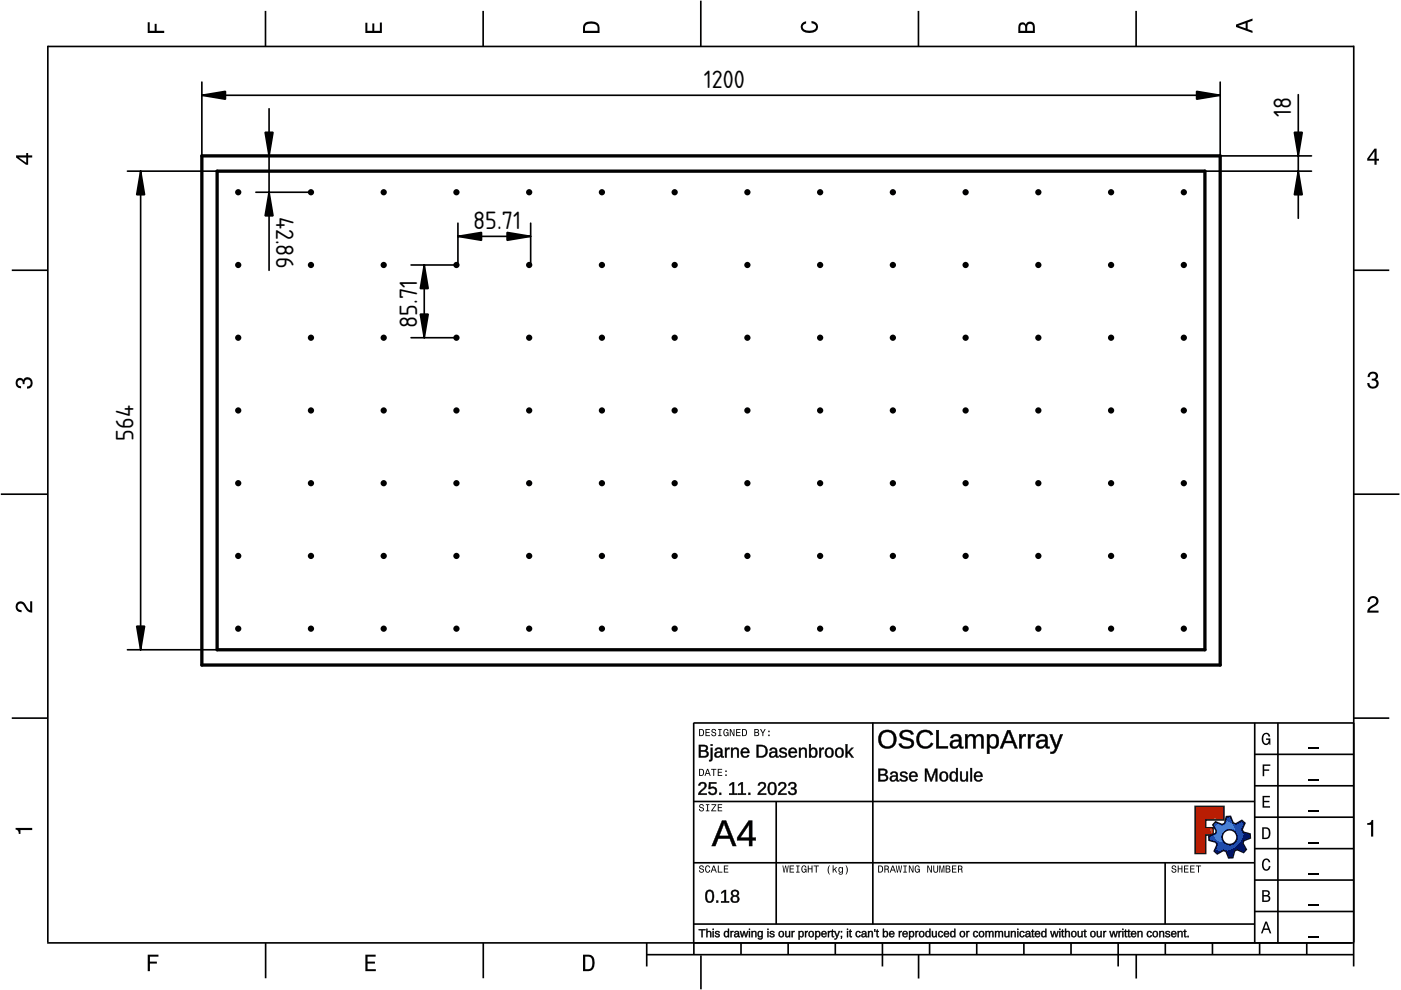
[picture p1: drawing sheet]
<svg xmlns="http://www.w3.org/2000/svg" width="297mm" height="210mm" viewBox="0 0 297 210" stroke-linecap="round" stroke-linejoin="round" font-family="sans-serif">
<defs><g id="words">
<g font-size="5">
<text x="149.2" y="18.7">1200</text>
<text x="273.7" y="24.8" transform="rotate(-90 273.7 24.8)">18</text>
<text x="58.6" y="45.9" transform="rotate(90 58.6 45.9)">42.86</text>
<text x="100.3" y="48.6">85.71</text>
<text x="88.4" y="69.5" transform="rotate(-90 88.4 69.5)">85.71</text>
<text x="28.3" y="93.4" transform="rotate(-90 28.3 93.4)">564</text>
</g>
</g></defs>
<g fill="none" stroke="#000" stroke-width=".35">
<path d="M10.1 9.7v190.1M10.1 9.9h277M56.3 2.3v7.5M102.4 2.3v7.5M148.6 .1v9.8M194.7 2.3v7.5M240.9 2.3v7.5M287 9.7v195.2M2.5 57.3h7.5M287.1 57.3h7.4M.2 104.8h10M287 104.8h9.7"/>
<path d="M2.5 152.3h7.5M147 153.3h140.1M147.1 153.3v49.1M185.1 153.2v42.8M266 159.9h21M266 153.3v46.7M270.9 153.3v46.7M287.1 152.3h7.4M147 169.9h119M164.6 169.9v26M266 179.9h21M266 173.3h21"/>
<path d="M266 166.6h21M10 199.9h277.1M56.3 199.9v7.5M102.5 199.9v7.5M137.1 199.9v5M147 195.9h119M147 182.9h119M157.1 199.9v2.5M167.1 199.9v2.5M177.1 199.9v2.5M187.1 199.9v5M197.1 199.9v2.5"/>
<path d="M207.1 199.9v2.5M217.1 199.9v2.5M227.1 199.9v2.5M237.1 199.9v5M247 182.9v13M247.1 199.9v2.5M257.1 199.9v2.5M266 193.3h21M266 186.6h21M267.1 199.9v2.5M277.1 199.9v2.5M137.1 202.4h150"/>
<path d="M148.6 202.6v7.2M194.8 202.4v5.1M240.9 202.4v5.1"/>
</g>
<g fill="#000">
<path d="M31.3 4.7h.4v1.8h1.1v-1.4h.4v1.4h1.6v.5h-3.5z" fill-rule="evenodd"/>
<path d="M77.5 4.8h.4v1.7h1v-1.5h.5v1.5h1.1v-1.7h.5v2.2h-3.5z" fill-rule="evenodd"/>
<path d="M124.1 4.9a2.19 2.19 0 0 0-.5 2.1h3.5v-1.2a1.42 1.42 0 0 0-1.7-1.3zM124.3 5.2a2.14 2.14 0 0 1 2.3 .3l.1 1h-2.7l.1-1z" fill-rule="evenodd"/>
<path d="M170.1 4.9l.8-.4v.5a.7 .7 0 0 0-.7 .5 .7 .7 0 0 0 .3 .8 1.69 1.69 0 0 0 2.5-.6 .9 .9 0 0 0-.9-.8v-.5a1.24 1.24 0 0 1 1.3 1.1 1.24 1.24 0 0 1-1 1.4 2.22 2.22 0 0 1-2.5-.7l-.1-.5z" fill-rule="evenodd"/>
<path d="M216.1 5l-.2 .8v1.2h3.5v-1.3a.98 .98 0 0 0-.7-1.1 .98 .98 0 0 0-1.2 .6 .84 .84 0 0 0-1.4-.2zM216.4 5.3a.54 .54 0 0 1 .7-.1 .54 .54 0 0 1 .3 .6v.7h-1.1zM217.9 5.2a.62 .62 0 0 1 .7-.1 .62 .62 0 0 1 .4 .6v.8h-1.2z" fill-rule="evenodd"/>
<path d="M262.1 5.2v.5l3.5 1.3v-.5l-1.1-.3v-1.4l1.1-.4v-.5zM262.6 5.5l1.5-.6v1.1z" fill-rule="evenodd"/>
<path d="M3.4 32.9v.5l2.1 1.5h.5v-1.5h.8v-.5h-.8v-.5h-.4v.5zM4 33.4h1.6v1.1z" fill-rule="evenodd"/>
<path d="M291.4 31.5l-1.5 2.1v.5h1.5v.8h.5v-.8h.5v-.4h-.5v-2.2zM291.4 32.1v1.6h-1.1z" fill-rule="evenodd"/>
<path d="M3.6 80.4a.86 .86 0 0 1 1.4 .1 1.06 1.06 0 0 1 1.2-.5 1.06 1.06 0 0 1 .7 1.2 1.1 1.1 0 0 1-1.2 1.2v-.4a.71 .71 0 0 0 .8-1 .71 .71 0 0 0-1.3-.1v.6h-.4a.61 .61 0 0 0-.3-.8 .61 .61 0 0 0-.8 .2 .61 .61 0 0 0 .2 .8l.6 .2v.4a1.15 1.15 0 0 1-1.2-.6 1.15 1.15 0 0 1 .3-1.3z" fill-rule="evenodd"/>
<path d="M290.3 79.1a1.08 1.08 0 0 1 1.3-.2 1.08 1.08 0 0 1 .5 1.3l-.4 .2a1.06 1.06 0 0 1 .6 1.3 1.06 1.06 0 0 1-1.2 .7 1.1 1.1 0 0 1-1.2-1.2h.4a.71 .71 0 0 0 1 .8 .71 .71 0 0 0 .1-1.3h-.6v-.4a.61 .61 0 0 0 .8-.3 .61 .61 0 0 0-.2-.8 .61 .61 0 0 0-.8 .2l-.2 .5h-.4z" fill-rule="evenodd"/>
<path d="M3.6 127.8a1.22 1.22 0 0 1 2 .7l.4 .6 .4 .3v-1.9h.4v2.4a1.8 1.8 0 0 1-1.7-1.4 .71 .71 0 0 0-.9-.5 .71 .71 0 0 0-.5 .8 .71 .71 0 0 0 .9 .6v.4a1.18 1.18 0 0 1-1.2-.6 1.18 1.18 0 0 1 .2-1.4z" fill-rule="evenodd"/>
<path d="M290.3 126.7a1.18 1.18 0 0 1 1.9 .3 1.18 1.18 0 0 1-1 1.7l-.5 .3-.3 .5h1.9v.4h-2.4a1.8 1.8 0 0 1 1.4-1.7 .71 .71 0 0 0 .5-.9 .71 .71 0 0 0-.9-.5 .71 .71 0 0 0-.5 .8h-.4z" fill-rule="evenodd"/>
<path d="M148.2 154.6v1.5h.5a.77 .77 0 0 0 .6-.8 .77 .77 0 0 0-.6-.7zM148.4 154.8a.58 .58 0 0 1 .7 .5 .58 .58 0 0 1-.7 .6zM149.6 154.6v1.5h.9v-.2h-.7v-.5h.6v-.2h-.6v-.4h.7v-.2zM151 154.7a.53 .53 0 0 0 0 .6 .53 .53 0 0 0 .6 .2 .32 .32 0 0 1-.3 .5 .32 .32 0 0 1-.3-.4h-.2a.5 .5 0 0 0 .7 .5 .5 .5 0 0 0 .1-.8l-.4-.1a.28 .28 0 0 1-.1-.4 .28 .28 0 0 1 .4-.1 .28 .28 0 0 1 .1 .3h.2a.51 .51 0 0 0-.3-.4 .51 .51 0 0 0-.5 .1zM152.3 154.6v.2h.2v1.1h-.2v.2h.7v-.2h-.3v-1.1h.3v-.2zM153.5 154.7a.81 .81 0 0 0 .5 1.4l.3-.2 .2 .2v-.8h-.6v.1h.4l-.2 .5a.6 .6 0 0 1-.5-.6 .6 .6 0 0 1 .4-.6l.2 .3h.2l-.1-.3a.53 .53 0 0 0-.8 0zM154.7 154.6v1.5h.2v-1.3l.6 1.3h.2v-1.5h-.2v1.2l-.5-1.2zM156.1 154.6v1.5h.9v-.2h-.7v-.5h.6v-.2h-.6v-.4h.7v-.2zM157.3 154.6v1.5h.5a.77 .77 0 0 0 .6-.8 .77 .77 0 0 0-.6-.7zM157.5 154.8a.58 .58 0 0 1 .7 .5 .58 .58 0 0 1-.7 .6zM159.9 154.6v1.5h.6a.42 .42 0 0 0 .5-.3 .42 .42 0 0 0-.3-.5l.2-.2-.1-.4zM160.1 154.8h.3a.23 .23 0 0 1 .3 .2 .23 .23 0 0 1-.3 .2h-.3zM160.1 155.4h.4a.26 .26 0 0 1 .3 .2 .26 .26 0 0 1-.3 .3h-.4zM161.1 154.6l.5 .9v.6h.2v-.6l.5-.9h-.2l-.4 .7-.3-.7zM162.9 155.8v.3h.3v-.3zM162.9 154.9v.3h.3v-.3z" fill-rule="evenodd"/>
<path d="M267.8 155.7a.85 .85 0 0 1 .9-.3 .85 .85 0 0 1 .6 .8h-.3l-.1-.3a.49 .49 0 0 0-.4-.3 .49 .49 0 0 0-.5 .3 1.2 1.2 0 0 0 .4 1.8 .66 .66 0 0 0 .6-.8h-.6v-.3h.9v1.3h-.1l-.1-.3-.3 .3a.85 .85 0 0 1-1.2-.7v-1.1z" fill-rule="evenodd"/>
<path d="M3.3 175.5h3.5v.5h-2.5v.8h-.3a.77 .77 0 0 0-.7-.9z" fill-rule="evenodd"/>
<path d="M148.4 170.6a.53 .53 0 0 0 0 .6 .53 .53 0 0 0 .6 .2 .32 .32 0 0 1-.3 .5 .32 .32 0 0 1-.3-.4h-.2a.5 .5 0 0 0 .7 .6 .5 .5 0 0 0 .1-.9l-.4-.1a.28 .28 0 0 1-.1-.4 .28 .28 0 0 1 .4-.1 .28 .28 0 0 1 .1 .4h.2a.51 .51 0 0 0-.3-.5 .51 .51 0 0 0-.5 .1zM149.7 170.5v.2h.2v1.1h-.2v.2h.7v-.2h-.3v-1.1h.3v-.2zM150.8 170.5v.2h.8l-.8 1.3h1.1v-.2h-.9l.9-1.3zM152.2 170.5v1.5h.9v-.2h-.7v-.5h.6v-.2h-.6v-.4h.7v-.2z" fill-rule="evenodd"/>
<path d="M148.2 163v1.5h.5a.77 .77 0 0 0 .6-.7 .77 .77 0 0 0-.6-.8zM148.4 163.2a.57 .57 0 0 1 .7 .6 .57 .57 0 0 1-.7 .5zM149.9 163l-.5 1.5h.2l.1-.4h.6l.2 .4h.2l-.6-1.5zM150 163.2l.3 .7h-.5zM150.8 163v.2h.4v1.3h.2v-1.3h.5v-.2zM152.2 163v1.5h.9v-.2h-.7v-.5h.6v-.2h-.6v-.4h.7v-.2zM153.8 164.2v.3h.3v-.3zM153.8 163.4v.3h.3v-.3z" fill-rule="evenodd"/>
<path d="M253.4 171h6.1v2.8h-3.9v1.7h1.6v1.5h-1.6v4h-2.2z" fill-rule="evenodd"/>
<path d="M257.7 174.3l-.5 .6 .7 1.3-.2 .6-1.4 .5v.9l1.5 .4 .3 .5-.7 1.4 .7 .5 1.3-.7 .6 .2 .5 1.4 .9-.1 .3-1.4 .6-.3 1.4 .6 .5-.6-.7-1.3 .2-.6 1.4-.5-.1-.9-1.4-.4-.3-.5 .6-1.4-.6-.6-1.3 .8-.6-.2-.5-1.4h-.9l-.4 1.5-.5 .2zM259.1 177.5a1.6 1.6 0 0 1 3.2 0 1.6 1.6 0 0 1-3.2 0z" fill-rule="evenodd"/>
<path d="M267.7 168.7h1.5v.3h-1.2v.8h1.1v.3h-1.1v.8h1.3v.3h-1.6z" fill-rule="evenodd"/>
<path d="M267.7 162.1h1.6v.3h-1.3v.7h1.1v.3h-1.1v1.2h-.3z" fill-rule="evenodd"/>
<path d="M267.6 175.4v2.5h.8a1.37 1.37 0 0 0 .7-2.2 1.56 1.56 0 0 0-1.5-.3zM267.9 175.7a.98 .98 0 0 1 1.2 .7 .98 .98 0 0 1-.7 1.2h-.5z" fill-rule="evenodd"/>
<path d="M289.9 174.5a.77 .77 0 0 0 .9-.6h.4v3.5h-.5v-2.5h-.8z" fill-rule="evenodd"/>
<path d="M148.4 183.6a.53 .53 0 0 0 0 .6 .53 .53 0 0 0 .6 .2 .32 .32 0 0 1-.3 .5 .32 .32 0 0 1-.3-.4h-.2a.5 .5 0 0 0 .7 .6 .5 .5 0 0 0 .1-.9l-.4-.1a.28 .28 0 0 1-.1-.4 .28 .28 0 0 1 .4-.1 .28 .28 0 0 1 .1 .4h.2a.51 .51 0 0 0-.3-.5 .51 .51 0 0 0-.5 .1zM149.6 183.7l-.1 .2a.67 .67 0 0 0 .1 .9 .67 .67 0 0 0 .8 .1l.2-.4h-.2l-.2 .3a.6 .6 0 0 1-.5-.5 .6 .6 0 0 1 .4-.6l.3 .3h.2l-.2-.4a.5 .5 0 0 0-.8 .1zM151.2 183.5l-.5 1.5h.2l.1-.4h.6l.2 .4h.2l-.6-1.5zM151.3 183.7l.3 .7h-.5zM152.2 183.5v1.5h1v-.2h-.8v-1.3zM153.5 183.5v1.5h.9v-.2h-.7v-.5h.6v-.2h-.6v-.4h.7v-.2z" fill-rule="evenodd"/>
<path d="M165.9 183.5l.3 1.5h.1l.3-1.3 .2 1.3h.2l.2-1.5h-.1l-.2 1.3-.2-1.3h-.2l-.2 1.3-.2-1.3zM167.4 183.5v1.5h1v-.2h-.8v-.5h.7v-.2h-.7v-.4h.7v-.2zM168.8 183.5v.2h.3v1.1h-.3v.2h.7v-.2h-.2v-1.1h.2v-.2zM170.1 183.7a.82 .82 0 0 0 .5 1.3l.3-.2 .1 .2v-.8h-.5v.2h.3l-.2 .4a.6 .6 0 0 1-.5-.5 .6 .6 0 0 1 .5-.6l.2 .3h.2l-.2-.4a.53 .53 0 0 0-.7 .1zM171.3 183.5v1.5h.2v-.7h.6v.7h.2v-1.5h-.2v.6h-.6v-.6zM172.5 183.5v.2h.5v1.3h.2v-1.3h.4v-.2zM175.8 183.5a1.35 1.35 0 0 0 .2 1.9 1.84 1.84 0 0 1 0-1.9zM176.5 183.5v1.5h.2v-.4l.2-.2 .4 .6h.2l-.4-.7 .4-.5h-.2l-.6 .6v-.9zM177.9 184a.59 .59 0 0 0-.2 .7 .59 .59 0 0 0 .7 .3l.1-.2a.31 .31 0 0 1-.1 .5 .31 .31 0 0 1-.4-.2h-.2a.47 .47 0 0 0 .5 .4 .47 .47 0 0 0 .4-.5v-1.2h-.2v.2l-.3-.2zM178 184.1l.1-.1a.42 .42 0 0 1 .4 .4 .42 .42 0 0 1-.4 .5l-.1-.3zM179.3 183.5a1.85 1.85 0 0 1 0 1.9 1.22 1.22 0 0 0 0-1.9z" fill-rule="evenodd"/>
<path d="M186.2 183.5v1.5h.5a.77 .77 0 0 0 .6-.7 .77 .77 0 0 0-.6-.8zM186.4 183.7a.58 .58 0 0 1 .6 .6 .58 .58 0 0 1-.6 .5zM187.5 183.5v1.5h.2v-.6a.45 .45 0 0 1 .5 .1 .45 .45 0 0 1 .1 .5h.2l-.2-.7a.42 .42 0 0 0 .1-.5 .42 .42 0 0 0-.4-.3zM187.7 183.7h.2a.26 .26 0 0 1 .4 .3 .26 .26 0 0 1-.4 .2h-.2zM189.2 183.5l-.6 1.5h.2l.2-.4h.6l.1 .4h.2l-.5-1.5zM189.3 183.7l.2 .7h-.4zM189.9 183.5l.3 1.5h.2l.2-1.3 .2 1.3h.2l.3-1.5h-.2l-.2 1.3-.2-1.3h-.2l-.2 1.3-.2-1.3zM191.5 183.5v.2h.3v1.1h-.3v.2h.8v-.2h-.3v-1.1h.3v-.2zM192.7 183.5v1.5h.2v-1.2l.5 1.2h.3v-1.5h-.2v1.2l-.6-1.2zM194.1 183.7a.81 .81 0 0 0 .5 1.3l.3-.2 .1 .2v-.8h-.5v.2h.3l-.2 .4a.6 .6 0 0 1-.5-.5 .6 .6 0 0 1 .5-.6l.2 .3h.2l-.2-.4a.53 .53 0 0 0-.7 .1zM196.6 183.5v1.5h.2v-1.2l.6 1.2h.2v-1.5h-.2v1.2l-.6-1.2zM197.9 183.5v.9a.52 .52 0 0 0 .5 .6 .52 .52 0 0 0 .5-.6v-.9h-.2v.9a.33 .33 0 0 1-.3 .5 .33 .33 0 0 1-.3-.5v-.9zM199.2 183.5v1.5h.1v-1.4l.3 1.4h.2l.3-1.4v1.4h.1v-1.5h-.2l-.3 1.3-.3-1.3zM200.5 183.5v1.5h.6a.42 .42 0 0 0 .4-.3 .42 .42 0 0 0-.2-.5l.2-.2-.1-.4zM200.7 183.7h.3a.23 .23 0 0 1 .3 .2 .23 .23 0 0 1-.3 .2h-.3zM200.7 184.3h.3a.26 .26 0 0 1 .3 .3 .26 .26 0 0 1-.3 .2h-.3zM201.8 183.5v1.5h1v-.2h-.8v-.5h.7v-.2h-.7v-.4h.8v-.2zM203.1 183.5v1.5h.2v-.6a.45 .45 0 0 1 .5 .1 .45 .45 0 0 1 .1 .5h.2l-.2-.7a.42 .42 0 0 0 .1-.5 .42 .42 0 0 0-.4-.3zM203.3 183.7h.3a.26 .26 0 0 1 .3 .3 .26 .26 0 0 1-.4 .2h-.2z" fill-rule="evenodd"/>
<path d="M248.5 183.6a.53 .53 0 0 0 0 .6 .53 .53 0 0 0 .6 .2 .32 .32 0 0 1-.2 .5 .32 .32 0 0 1-.3-.4h-.2a.5 .5 0 0 0 .6 .6 .5 .5 0 0 0 .2-.9l-.4-.1a.28 .28 0 0 1-.1-.4 .28 .28 0 0 1 .3-.1 .28 .28 0 0 1 .2 .4h.2a.51 .51 0 0 0-.3-.5 .51 .51 0 0 0-.6 .1zM249.7 183.5v1.5h.2v-.7h.6v.7h.2v-1.5h-.2v.6h-.6v-.6zM251 183.5v1.5h1v-.2h-.8v-.5h.7v-.2h-.7v-.4h.8v-.2zM252.3 183.5v1.5h1v-.2h-.8v-.5h.7v-.2h-.7v-.4h.8v-.2zM253.5 183.5v.2h.5v1.3h.2v-1.3h.5v-.2z" fill-rule="evenodd"/>
<path d="M268.3 195.4l-1 2.5h.4l.2-.7h1l.3 .7h.3l-.9-2.5zM268.4 195.8l.4 1.1h-.7z" fill-rule="evenodd"/>
<path d="M267.6 188.7v2.5h1a.7 .7 0 0 0 .7-.5 .7 .7 0 0 0-.4-.8 .61 .61 0 0 0 .3-.8 .61 .61 0 0 0-.7-.4zM267.9 189h.6a.38 .38 0 0 1 .4 .4 .38 .38 0 0 1-.5 .4h-.5zM267.9 190.1h.6a.44 .44 0 0 1 .5 .4 .44 .44 0 0 1-.5 .4h-.6z" fill-rule="evenodd"/>
<path d="M267.8 182.3a.85 .85 0 0 1 .9-.3 .85 .85 0 0 1 .6 .8h-.3l-.1-.2a.47 .47 0 0 0-.4-.3 .47 .47 0 0 0-.4 .3 1.21 1.21 0 0 0 .4 1.7 .64 .64 0 0 0 .5-.7h.4a.89 .89 0 0 1-.8 1 .89 .89 0 0 1-1-.7v-1.1z" fill-rule="evenodd"/>
<path d="M31.3 202.4h2.3v.4h-1.8v1.1h1.5v.4h-1.5v1.6h-.5z" fill-rule="evenodd"/>
<path d="M77.5 202.4h2.1v.4h-1.7v1.1h1.6v.4h-1.6v1.2h1.8v.4h-2.2z" fill-rule="evenodd"/>
<path d="M123.6 202.4v3.5h1.2a1.42 1.42 0 0 0 1.3-1.7 1.38 1.38 0 0 0-1.3-1.8zM124.1 202.8l1 .1a1.89 1.89 0 0 1 0 2.5l-1 .1z" fill-rule="evenodd"/>
</g>
<path d="M277.3 158.6h2.2M277.3 178.6h2.2M277.3 172h2.2M277.3 165.3h2.2M277.3 198.6h2.2M277.3 192h2.2M277.3 185.3h2.2" fill="none" stroke="#000" stroke-width=".25"/>
<g fill="#000">
<path d="M148.2 157.9a1.73 1.73 0 0 1 1.8 .4l.1 .5-.5 .4a.73 .73 0 0 1 .6 .9 .73 .73 0 0 1-.9 .5h-1.1zM148.5 158.2v.9h.7a.44 .44 0 0 0 .5-.4 .44 .44 0 0 0-.5-.5zM148.5 159.4v.9h.7a.48 .48 0 0 0 .7-.3 .48 .48 0 0 0-.4-.6zM150.7 157.8h.3v.3h-.3zM150.7 158.6h.3v2.4l-.2 .4h-.3l-.1-.3 .3-.1zM151.8 158.7a.81 .81 0 0 1 .9-.2 .81 .81 0 0 1 .5 .7v1l.3 .2v.2h-.5l-.2-.4a.69 .69 0 0 1-.8 .5 .69 .69 0 0 1-.5-.9 .69 .69 0 0 1 .9-.4h.4a.47 .47 0 0 0-.3-.6 .47 .47 0 0 0-.6 .3h-.3zM152 159.7a.42 .42 0 0 0 0 .7 .42 .42 0 0 0 .6-.2l.2-.6zM153.7 158.6h.3l.1 .4 .1-.4 .5-.1v.4h-.4l-.2 .3v1.4h-.4zM155 158.6h.3v.3a.69 .69 0 0 1 .8-.4 .69 .69 0 0 1 .5 .7v1.4h-.3v-1.3a.49 .49 0 0 0-.5-.5 .49 .49 0 0 0-.4 .6v1.2h-.4zM157.3 158.8a.93 .93 0 0 1 1.1-.2 .93 .93 0 0 1 .5 1.1h-1.5a.59 .59 0 0 0 .4 .7 .59 .59 0 0 0 .7-.3l.3 .1a.98 .98 0 0 1-1.3 .3 .98 .98 0 0 1-.4-1.2zM157.6 158.9l-.2 .5h1.1a.55 .55 0 0 0-.3-.6 .55 .55 0 0 0-.6 .1zM160.4 157.9h.9a1.33 1.33 0 0 1 1.4 1.3 1.33 1.33 0 0 1-1.3 1.4h-1zM160.8 158.2v2.1h.6a1.04 1.04 0 0 0 1-1.1 1.04 1.04 0 0 0-1.1-1zM163.4 158.7a.81 .81 0 0 1 .9-.2 .81 .81 0 0 1 .5 .7v1l.3 .2v.2h-.5l-.2-.4a.69 .69 0 0 1-.8 .5 .69 .69 0 0 1-.5-.9 .69 .69 0 0 1 .9-.4h.4a.47 .47 0 0 0-.3-.6 .47 .47 0 0 0-.6 .3h-.3zM163.6 159.7a.42 .42 0 0 0 0 .7 .42 .42 0 0 0 .6-.2l.2-.6zM165.5 158.7a.93 .93 0 0 1 1.3 .3l-.3 .1a.43 .43 0 0 0-.5-.4 .43 .43 0 0 0-.3 .6l.2 .1a.73 .73 0 0 1 .8 .2 .73 .73 0 0 1 .1 .8 .99 .99 0 0 1-1.6-.3h.3a.5 .5 0 0 0 .6 .3 .5 .5 0 0 0 .3-.5l-.1-.1a.9 .9 0 0 1-1-.9zM167.4 158.8a.93 .93 0 0 1 1.1-.2 .93 .93 0 0 1 .5 1.1h-1.5a.59 .59 0 0 0 .4 .7 .59 .59 0 0 0 .7-.3l.3 .1a.98 .98 0 0 1-1.3 .3 .98 .98 0 0 1-.4-1.2zM167.7 158.9l-.2 .5h1.1a.55 .55 0 0 0-.3-.6 .55 .55 0 0 0-.6 .1zM169.4 158.6h.3v.3a.69 .69 0 0 1 .8-.4 .69 .69 0 0 1 .5 .7v1.4h-.3v-1.3a.49 .49 0 0 0-.5-.5 .49 .49 0 0 0-.4 .6v1.2h-.4zM171.6 157.8h.3v1.1a.78 .78 0 0 1 1-.3 .78 .78 0 0 1 .4 1 .83 .83 0 0 1-1 1l-.4-.3v.3h-.4zM172.1 158.9a.92 .92 0 0 0 .3 1.5 .91 .91 0 0 0 0-1.6zM173.7 158.6h.3v.4l.2-.4 .5-.1v.4h-.4l-.2 .3v1.4h-.4zM175.2 158.7a.98 .98 0 0 1 1.2 0 .98 .98 0 0 1 .3 1.2 .96 .96 0 0 1-1.3 .7 .96 .96 0 0 1-.5-1.4zM175.5 158.9a.94 .94 0 0 0 .3 1.5 .86 .86 0 0 0 .6-.8 .86 .86 0 0 0-.6-.8zM177.4 158.7a.98 .98 0 0 1 1.2 0 .98 .98 0 0 1 .2 1.2 .96 .96 0 0 1-1.2 .7 .96 .96 0 0 1-.5-1.4zM177.6 158.9a.94 .94 0 0 0 .4 1.5 .86 .86 0 0 0 .5-.8 .86 .86 0 0 0-.5-.8zM179.3 157.8h.3v1.8l.9-1h.4l-.8 .8 .9 1.2h-.4l-.7-.9-.3 .2v.7h-.3z"/>
<path d="M148.1 157.9h.1a1.76 1.76 0 0 1 1.9 .4 .6 .6 0 0 1-.5 .9 .71 .71 0 0 1 .7 .7 .71 .71 0 0 1-.7 .7h-1.5zM148.2 157.9v2.7a2.48 2.48 0 0 0 1.8-.2 .7 .7 0 0 0 .2-.8 .7 .7 0 0 0-.6-.4l.3-.2a.58 .58 0 0 0-.4-1zM148.5 158.2v.9l.9-.1 .2-.2v-.4zM148.5 158.2h.7a.49 .49 0 0 1 .6 .5 .49 .49 0 0 1-.6 .4h-.7zM148.5 159.4v.9l1.2-.1a.43 .43 0 0 0-.1-.8zM148.5 159.3a1.22 1.22 0 0 1 1.4 .3v.4l-.3 .3-1.1 .1zM150.7 157.8h.4v.4h-.4zM150.7 157.8v.3h.3v-.3zM150.7 158.5h.4v2.4a.52 .52 0 0 1-.2 .5 .52 .52 0 0 1-.6 0v-.3h.2l.1-.1zM150.7 158.6v2.4l-.1 .2-.2-.1v.3l.4-.1 .2-.2v-2.5zM151.8 158.6a.85 .85 0 0 1 .9-.1 .85 .85 0 0 1 .5 .7v1l.3 .2a.37 .37 0 0 1-.5 .3 .37 .37 0 0 1-.2-.5 .73 .73 0 0 1-.9 .5 .73 .73 0 0 1-.5-.9 .73 .73 0 0 1 1-.5l.4 .1a.44 .44 0 0 0-.4-.6 .44 .44 0 0 0-.5 .3h-.4zM151.8 158.7l-.2 .4h.3a.5 .5 0 0 1 .6-.4 .5 .5 0 0 1 .3 .7h-.4a.66 .66 0 0 0-.9 .5 .66 .66 0 0 0 .5 .8 .66 .66 0 0 0 .8-.5l.2 .4h.5v-.2h-.3l-.1-.2v-1a.77 .77 0 0 0-.5-.6 .77 .77 0 0 0-.8 .1zM152 159.7a.38 .38 0 0 0 0 .6 .38 .38 0 0 0 .6-.1l.2-.6zM151.9 159.7l.9-.2a.57 .57 0 0 1-.3 .8 .57 .57 0 0 1-.7-.3zM153.7 158.5h.4v.5a.45 .45 0 0 1 .2-.4 .45 .45 0 0 1 .4-.1v.4a.47 .47 0 0 0-.5 .1 .47 .47 0 0 0-.1 .5v1.1h-.4zM153.7 158.6v2h.4l-.1-1.1a.51 .51 0 0 1 .1-.5 .51 .51 0 0 1 .6-.1v-.4a.52 .52 0 0 0-.6 .5l-.1-.4zM154.9 158.5h.5l-.1 .4a.7 .7 0 0 1 .9-.4 .7 .7 0 0 1 .5 .7v1.4h-.4v-1.3a.45 .45 0 0 0-.5-.5 .45 .45 0 0 0-.4 .6v1.2h-.4zM155 158.6v2h.4l-.1-1.2a.53 .53 0 0 1 .5-.7 .53 .53 0 0 1 .5 .6v1.3h.3v-1.4a.69 .69 0 0 0-.5-.6 .69 .69 0 0 0-.8 .4v-.4zM157.3 158.8a.95 .95 0 0 1 1.1-.2 .95 .95 0 0 1 .5 1.1h-1.4a.57 .57 0 0 0 .3 .6 .57 .57 0 0 0 .7-.3l.3 .1a.89 .89 0 0 1-.7 .6 .89 .89 0 0 1-.8-.3l-.3-.8zM157.3 158.8a1.03 1.03 0 0 0-.1 1.3 1.03 1.03 0 0 0 1.3 .4l.3-.3-.2-.1a.62 .62 0 0 1-.8 .3 .62 .62 0 0 1-.4-.8l1.4 .1a.89 .89 0 0 0-.4-1 .89 .89 0 0 0-1.1 .1zM157.6 159l-.2 .4h1.1l-.3-.6zM157.5 158.9a.57 .57 0 0 1 .7-.1 .57 .57 0 0 1 .3 .6h-1.1zM160.4 157.9h.9a1.38 1.38 0 0 1 1.5 1.3 1.38 1.38 0 0 1-1.4 1.4h-1zM160.4 157.9v2.7h1a1.29 1.29 0 0 0 1.3-1.4 1.29 1.29 0 0 0-1.4-1.2zM160.8 158.2v2.1h.6a1 1 0 0 0 .9-1.1 1 1 0 0 0-1-.9zM160.8 158.2a1.19 1.19 0 0 1 1.6 1.3 .96 .96 0 0 1-1 .9h-.6zM163.4 158.6a.85 .85 0 0 1 .9-.1 .85 .85 0 0 1 .5 .7v1l.3 .2a.37 .37 0 0 1-.4 .3 .37 .37 0 0 1-.3-.5 .73 .73 0 0 1-.9 .5 .73 .73 0 0 1-.5-.9 .73 .73 0 0 1 1-.5l.4 .1a.44 .44 0 0 0-.4-.6 .44 .44 0 0 0-.5 .3h-.4zM163.4 158.7l-.2 .4h.3a.5 .5 0 0 1 .6-.4 .5 .5 0 0 1 .3 .7h-.4a.66 .66 0 0 0-.9 .5 .66 .66 0 0 0 .5 .8 .66 .66 0 0 0 .8-.5l.3 .4h.4v-.2h-.3l-.1-.2v-1a.77 .77 0 0 0-.5-.6 .77 .77 0 0 0-.8 .1zM163.6 159.7a.38 .38 0 0 0 0 .6 .38 .38 0 0 0 .6-.1l.2-.6zM163.5 159.7l.9-.2a.57 .57 0 0 1-.3 .8 .57 .57 0 0 1-.7-.3zM165.4 158.6a.91 .91 0 0 1 1.5 .5h-.4a.45 .45 0 0 0-.4-.3 .45 .45 0 0 0-.4 .4l.2 .1a.77 .77 0 0 1 .8 .3 .77 .77 0 0 1 .1 .8 1.02 1.02 0 0 1-1.7-.3l.4-.1a.54 .54 0 0 0 .5 .3 .54 .54 0 0 0 .5-.3l-.6-.3a.6 .6 0 0 1-.6-.4 .6 .6 0 0 1 .1-.7zM165.5 158.7a.64 .64 0 0 0 0 .8 .64 .64 0 0 0 .7 .2 .33 .33 0 0 1 .4 .3 .33 .33 0 0 1-.3 .4l-.7-.1-.1-.2h-.3a.91 .91 0 0 0 .8 .5 .91 .91 0 0 0 .8-.6 .63 .63 0 0 0-.7-.5v-.1a.42 .42 0 0 1-.4-.1 .42 .42 0 0 1-.1-.4l.4-.2 .4 .1 .1 .3 .3-.1a.91 .91 0 0 0-1.3-.3zM167.4 158.8a.95 .95 0 0 1 1.2-.2 .95 .95 0 0 1 .4 1.1h-1.4a.57 .57 0 0 0 .3 .6 .57 .57 0 0 0 .7-.3l.3 .1a.89 .89 0 0 1-.7 .6 .89 .89 0 0 1-.8-.3l-.3-.8zM167.4 158.8a1.03 1.03 0 0 0-.1 1.3 1.03 1.03 0 0 0 1.3 .4l.3-.3-.2-.1a.62 .62 0 0 1-.8 .3 .62 .62 0 0 1-.4-.8l1.4 .1a.89 .89 0 0 0-.4-1 .89 .89 0 0 0-1.1 .1zM167.7 159l-.2 .4h1.1l-.3-.6zM167.6 158.9a.57 .57 0 0 1 .7-.1 .57 .57 0 0 1 .3 .6h-1.1zM169.4 158.5h.4l-.1 .4a.7 .7 0 0 1 .9-.4 .7 .7 0 0 1 .5 .7v1.4h-.4v-1.3a.45 .45 0 0 0-.5-.5 .45 .45 0 0 0-.4 .6v1.2h-.4zM169.4 158.6v2h.4l-.1-1.2a.53 .53 0 0 1 .5-.7 .53 .53 0 0 1 .6 .6l-.1 1.3h.3v-1.4a.69 .69 0 0 0-.5-.6 .69 .69 0 0 0-.8 .4v-.4zM171.5 157.8h.4v1.1a.72 .72 0 0 1 .7-.4 .72 .72 0 0 1 .6 .5l.1 .2a.96 .96 0 0 1-.1 1.1 .96 .96 0 0 1-1.1 .3l-.2-.3v.3h-.4zM171.6 157.8l-.1 2.8h.4v-.4a.7 .7 0 0 0 .7 .4 .7 .7 0 0 0 .6-.6v-.4a.77 .77 0 0 0-.4-1 .77 .77 0 0 0-1 .3l.1-1.1zM172.2 158.9a.88 .88 0 0 0 .2 1.4 .87 .87 0 0 0 0-1.5zM172.1 158.8a.6 .6 0 0 1 .7 .1 .6 .6 0 0 1 .2 .7 .61 .61 0 0 1-.6 .8 .61 .61 0 0 1-.5-.8zM173.7 158.5h.4l-.1 .5a.45 .45 0 0 1 .2-.4 .45 .45 0 0 1 .5-.1v.4a.47 .47 0 0 0-.5 .1 .47 .47 0 0 0-.1 .5v1.1h-.4zM173.7 158.6v2h.4l-.1-1.1a.51 .51 0 0 1 .1-.5 .51 .51 0 0 1 .6-.1v-.4a.52 .52 0 0 0-.6 .5l-.1-.4zM175.2 158.7a1.02 1.02 0 0 1 1.3 0 1.02 1.02 0 0 1 .2 1.2 1 1 0 0 1-1.3 .7 1 1 0 0 1-.5-1.4zM175.2 158.8a1.04 1.04 0 0 0-.2 1.2 1.04 1.04 0 0 0 1.1 .6 1.02 1.02 0 0 0 .6-1.3 1.02 1.02 0 0 0-1.3-.7zM175.5 158.9a.9 .9 0 0 0 .3 1.4 .82 .82 0 0 0 .5-.7 .82 .82 0 0 0-.5-.8zM175.5 158.8a.64 .64 0 0 1 .7 .1 .64 .64 0 0 1 .2 .7 .64 .64 0 0 1-.6 .8 .64 .64 0 0 1-.6-.8zM177.4 158.7a1.02 1.02 0 0 1 1.2 0 1.02 1.02 0 0 1 .3 1.2 1 1 0 0 1-1.4 .7 1 1 0 0 1-.5-1.4zM177.3 158.8a1.04 1.04 0 0 0-.2 1.2 1.04 1.04 0 0 0 1.1 .6 1.02 1.02 0 0 0 .6-1.3 1.02 1.02 0 0 0-1.2-.7zM177.7 158.9a.9 .9 0 0 0 .3 1.4 .82 .82 0 0 0 .5-.7 .82 .82 0 0 0-.5-.8zM177.6 158.8a.64 .64 0 0 1 .8 .1 .64 .64 0 0 1 .2 .7 .64 .64 0 0 1-.6 .8 .64 .64 0 0 1-.6-.8zM179.3 157.8h.4l-.1 1.8 .9-1.1h.5l-.9 .9 1 1.2h-.5l-.7-.9-.3 .2 .1 .7h-.4zM179.3 157.8v2.8h.3v-.7l.3-.3 .7 1h.3l-.9-1.2 .9-.8h-.4l-.9 1.1v-1.9z"/>
<path d="M186.7 155.3a1.97 1.97 0 0 1 2.8 .1 1.97 1.97 0 0 1-.1 2.8 1.97 1.97 0 0 1-2.8-.1 2.36 2.36 0 0 1 .1-2.8zM187.1 155.6a1.57 1.57 0 0 0-.2 1.9 1.57 1.57 0 0 0 1.8 .7 1.55 1.55 0 0 0 .7-2.1 1.55 1.55 0 0 0-2.1-.7zM190.9 155.2a1.77 1.77 0 0 1 2.8 .4l-.5 .1a1.08 1.08 0 0 0-1-.5 1.08 1.08 0 0 0-1 .6 1.68 1.68 0 0 0 1.6 .8 1.07 1.07 0 0 1 1 1.2 1.07 1.07 0 0 1-1.3 .9h-.3a1.47 1.47 0 0 1-1.6-1l.5-.1a1.29 1.29 0 0 0 2.1 .2 .95 .95 0 0 0-1.1-.9 1.14 1.14 0 0 1-1.2-1.7zM194.8 155.3a1.92 1.92 0 0 1 3 .4l-.5 .2a1.36 1.36 0 0 0-1.8-.6 1.36 1.36 0 0 0-.6 1.8 1.33 1.33 0 0 0 1.1 1.2 1.33 1.33 0 0 0 1.4-.8l.4 .2a1.93 1.93 0 0 1-2.6 .8 1.93 1.93 0 0 1-.8-2.6zM198.5 154.8h.5v3.4h2v.5h-2.5zM201.9 155.9a1.17 1.17 0 0 1 1.2-.3 1.17 1.17 0 0 1 .7 1v1.5l.2 .2h.3v.3a.59 .59 0 0 1-.7 .1 .59 .59 0 0 1-.3-.6 1 1 0 0 1-1.2 .6 1 1 0 0 1-.7-1.1l.5-.6 1.4-.1a.67 .67 0 0 0-.4-.9 .67 .67 0 0 0-.9 .5h-.5zM202.1 157.4a.61 .61 0 0 0 .1 .9 .61 .61 0 0 0 .9-.3l.2-.8zM204.6 155.7h.5v.5a.91 .91 0 0 1 .9-.5 .91 .91 0 0 1 .8 .5 .91 .91 0 0 1 1.1-.5 .91 .91 0 0 1 .6 1v2h-.4v-1.9a.65 .65 0 0 0-.8-.8 .65 .65 0 0 0-.5 .9v1.8h-.5v-1.9a.65 .65 0 0 0-.7-.8 .65 .65 0 0 0-.5 .9v1.8h-.5zM209.3 155.7h.4l.1 .5a1.12 1.12 0 0 1 1.4-.4 1.12 1.12 0 0 1 .6 1.4 1.15 1.15 0 0 1-.5 1.3 1.15 1.15 0 0 1-1.4-.1l-.1-.2v1.6h-.5zM210 156.3a1.63 1.63 0 0 0 .3 2h.5a1.57 1.57 0 0 0 0-2.2h-.4zM213.6 154.8h.6l1.5 3.9h-.5l-.5-1.2h-1.7l-.4 1.2h-.6zM213.9 155.2l-.7 1.9h1.4zM216.1 155.7h.5v.6a.71 .71 0 0 1 .9-.6v.4a.74 .74 0 0 0-.8 .2 .74 .74 0 0 0-.1 .8v1.6h-.5zM218 155.7h.4v.6a.71 .71 0 0 1 .9-.6v.4a.74 .74 0 0 0-.7 .2 .74 .74 0 0 0-.1 .8v1.6h-.5zM220.2 155.9a1.17 1.17 0 0 1 1.2-.3 1.17 1.17 0 0 1 .7 1v1.5l.1 .2h.3v.3a.59 .59 0 0 1-.6 .1 .59 .59 0 0 1-.3-.6 1 1 0 0 1-1.2 .6 1 1 0 0 1-.7-1.1l.4-.6 1.5-.1a.67 .67 0 0 0-.5-.9 .67 .67 0 0 0-.8 .5h-.5zM220.4 157.4a.61 .61 0 0 0 .1 .9 .61 .61 0 0 0 .9-.3l.2-.8zM222.6 155.7h.5l.9 2.4 .8-2.4h.5l-1.1 3a1.23 1.23 0 0 1-1.5 1.1v-.4h.2a.9 .9 0 0 0 .8-.8z"/>
<path d="M186.7 155.2a2.01 2.01 0 0 1 2.9 .2 2.01 2.01 0 0 1-.3 2.9 2.01 2.01 0 0 1-2.9-.5 2.46 2.46 0 0 1 .3-2.6zM186.8 155.3a1.97 1.97 0 0 0-.3 2.4 1.97 1.97 0 0 0 2.2 .9 1.95 1.95 0 0 0 1.1-2.8 1.95 1.95 0 0 0-3-.5zM187.2 155.6a1.52 1.52 0 0 0-.3 1.9 1.52 1.52 0 0 0 1.8 .6 1.51 1.51 0 0 0 .7-2 1.51 1.51 0 0 0-2.1-.7zM187.1 155.6a1.56 1.56 0 0 1 2.5 .8 1.56 1.56 0 0 1-1.8 1.9 1.71 1.71 0 0 1-.7-2.7zM190.9 155.2a1.81 1.81 0 0 1 2.8 .4l-.5 .2a1.06 1.06 0 0 0-1-.6 1.06 1.06 0 0 0-.9 .6 1.49 1.49 0 0 0 1.4 .7 1.13 1.13 0 0 1 1.1 1.2 1.13 1.13 0 0 1-1.3 1 1.63 1.63 0 0 1-2-1l.6-.1a1.25 1.25 0 0 0 2.1 .2 .91 .91 0 0 0-1.1-.9 1.18 1.18 0 0 1-1.2-1.7zM190.9 155.3a.99 .99 0 0 0 .9 1.5l.5 .1a.77 .77 0 0 1 .8 .3 .77 .77 0 0 1-.1 1 1.42 1.42 0 0 1-2-.6l-.4 .1a1.88 1.88 0 0 0 3.1 .2 1.21 1.21 0 0 0-1.4-1.4v-.1a.75 .75 0 0 1-.9-.2 .75 .75 0 0 1 .1-.9 1.24 1.24 0 0 1 1.7 .4l.5-.1a1.73 1.73 0 0 0-2.8-.3zM194.8 155.3a1.93 1.93 0 0 1 3.1 .4l-.6 .2a1.34 1.34 0 0 0-1.7-.5 1.34 1.34 0 0 0-.7 1.6 1.29 1.29 0 0 0 1.1 1.2 1.29 1.29 0 0 0 1.4-.8l.5 .3a1.95 1.95 0 0 1-2.7 .8 1.95 1.95 0 0 1-.8-2.6zM194.8 155.3a1.96 1.96 0 0 0-.3 2.4 1.96 1.96 0 0 0 2.2 .9l.7-.3 .4-.6-.4-.2a1.41 1.41 0 0 1-1.8 .7 1.41 1.41 0 0 1-.8-1.8 1.35 1.35 0 0 1 1.1-1.2 1.35 1.35 0 0 1 1.5 .7l.4-.2a1.91 1.91 0 0 0-3-.4zM198.5 154.8h.6l-.1 3.4h2v.5h-2.5zM198.5 154.8v3.9h2.5v-.5l-2 .1v-3.5zM201.7 155.9a1.26 1.26 0 0 1 2.2 .7v1.5l.1 .2h.3v.3a.6 .6 0 0 1-.7 .1 .6 .6 0 0 1-.3-.6 1.03 1.03 0 0 1-1.3 .7 1.03 1.03 0 0 1-.6-1.3 1.03 1.03 0 0 1 1.3-.7l.6 .1a.64 .64 0 0 0-.5-.8 .64 .64 0 0 0-.8 .4h-.5zM201.9 155.9l-.4 .6h.5a.62 .62 0 0 1 .4-.6 .62 .62 0 0 1 .7 .2l.2 .2 .1 .6h-.7a.94 .94 0 0 0-1.2 .5 .94 .94 0 0 0 .4 1.2 .94 .94 0 0 0 1.3-.3l.2-.3a.55 .55 0 0 0 .2 .6 .55 .55 0 0 0 .6 0l.1-.3-.4 .1-.1-.3v-1.5a1.12 1.12 0 0 0-.7-.9 1.12 1.12 0 0 0-1.2 .2zM202.1 157.4a.57 .57 0 0 0 .1 .9 .57 .57 0 0 0 .9-.3l.2-.8zM202.1 157.3l1.2-.1a.85 .85 0 0 1-.3 1 .85 .85 0 0 1-1.1-.2zM204.6 155.7h.5v.5a.9 .9 0 0 1 .9-.6 .9 .9 0 0 1 .8 .6 .93 .93 0 0 1 1.1-.6 .93 .93 0 0 1 .7 1.1v2h-.6v-1.9a.6 .6 0 0 0-.7-.7 .6 .6 0 0 0-.4 .8v1.8h-.6v-1.9a.6 .6 0 0 0-.7-.7 .6 .6 0 0 0-.4 .8v1.8h-.6zM204.6 155.7v3h.5v-1.8a.69 .69 0 0 1 .5-.9 .69 .69 0 0 1 .8 .8l-.1 1.9h.5v-1.8a.69 .69 0 0 1 .5-.9 .69 .69 0 0 1 .8 .8v1.9h.4v-2a.91 .91 0 0 0-.7-1 .91 .91 0 0 0-1.1 .6 .91 .91 0 0 0-.8-.6 .91 .91 0 0 0-.8 .6v-.6zM209.2 155.7h.6v.5a1.02 1.02 0 0 1 1.7-.2 2.18 2.18 0 0 1-.4 2.7 .94 .94 0 0 1-1.3-.5v1.7h-.6zM209.3 155.7v4.1h.5v-1.6a1.03 1.03 0 0 0 1.1 .5 1.03 1.03 0 0 0 .8-1v-.5a1.12 1.12 0 0 0-.6-1.4 1.12 1.12 0 0 0-1.4 .4v-.5zM210 156.3a1.6 1.6 0 0 0 .3 2h.5a1.55 1.55 0 0 0 0-2.2zM210 156.2a.83 .83 0 0 1 1-.1 .83 .83 0 0 1 .3 1.1 .84 .84 0 0 1-.3 1 .84 .84 0 0 1-1.1-.1 2.05 2.05 0 0 1 .1-1.9zM213.6 154.8h.6l1.6 3.9h-.6l-.5-1.2h-1.7l-.4 1.2h-.7zM213.6 154.8l-1.6 3.9h.6l.4-1.2h1.8l.4 1.2h.5l-1.5-3.9zM213.8 155.2l-.6 1.9h1.3zM213.9 155.1l.8 2.1h-1.6zM216 155.7h.6v.6a.65 .65 0 0 1 .9-.6v.5a.69 .69 0 0 0-.7 .2 .69 .69 0 0 0-.2 .7v1.6h-.5zM216.1 155.7v3h.5v-1.6a.74 .74 0 0 1 .1-.8 .74 .74 0 0 1 .8-.2v-.4a.96 .96 0 0 0-1 .7l.1-.7zM217.9 155.7h.6l-.1 .6a.65 .65 0 0 1 1-.6v.5a.69 .69 0 0 0-.8 .2 .69 .69 0 0 0-.1 .7v1.6h-.6zM218 155.7v3h.5l-.1-1.6a.74 .74 0 0 1 .2-.8 .74 .74 0 0 1 .7-.2v-.4a.96 .96 0 0 0-.9 .7v-.7zM220 155.9a1.26 1.26 0 0 1 2.1 .7l.1 1.5 .1 .2h.3v.3a.6 .6 0 0 1-.7 .1 .6 .6 0 0 1-.3-.6 1.03 1.03 0 0 1-1.3 .7 1.03 1.03 0 0 1-.7-1.3 1.03 1.03 0 0 1 1.3-.7l.7 .1a.64 .64 0 0 0-.5-.8 .64 .64 0 0 0-.8 .4h-.5zM220.2 155.9l-.4 .6h.5a.62 .62 0 0 1 .4-.6 .62 .62 0 0 1 .7 .2l.2 .2 .1 .6h-.8a.94 .94 0 0 0-1.1 .5 .94 .94 0 0 0 .4 1.2 .94 .94 0 0 0 1.2-.3l.3-.3a.55 .55 0 0 0 .2 .6 .55 .55 0 0 0 .6 0v-.3l-.3 .1-.1-.3v-1.5a1.12 1.12 0 0 0-.7-.9 1.12 1.12 0 0 0-1.2 .2zM220.4 157.4a.57 .57 0 0 0 .1 .9 .57 .57 0 0 0 .9-.3l.2-.8zM220.4 157.3l1.2-.1a.85 .85 0 0 1-.4 1 .85 .85 0 0 1-1.1-.2zM222.5 155.7h.6l.9 2.4 .8-2.4h.6l-1.2 3a1.19 1.19 0 0 1-1.5 1.1v-.4l.6-.2 .4-.6zM222.6 155.7l1.2 2.9a.85 .85 0 0 1-1.1 .8v.4a1.24 1.24 0 0 0 1.4-1.2l1.2-2.9h-.5l-.9 2.6-.8-2.6z"/>
<path d="M148.3 166a.9 .9 0 0 1 1.4 .1 .9 .9 0 0 1-.5 1.4l-.8 .7h1.5v.4h-1.9l.2-.6 .5-.6a.75 .75 0 0 0 .4-1.2h-.5l-.1 .4h-.5zM148.4 166l-.3 .5h.3a.56 .56 0 0 1 .9-.3 .56 .56 0 0 1-.1 .9l-.9 .8-.2 .6h1.7v-.3l-1.4 .1 .5-.7a.97 .97 0 0 0 .5-1.7h-.7zM150.3 165.8h1.6v.4l-1.3-.1v.9a.93 .93 0 0 1 1.5 .6 .93 .93 0 0 1-1.3 1l-.6-.5-.1-.2 .4-.1a.57 .57 0 0 0 .8 .3 .57 .57 0 0 0 .2-.8 .57 .57 0 0 0-.9 0h-.4zM150.3 165.9l-.1 1.4h.4a.64 .64 0 0 1 1 0 .64 .64 0 0 1-.2 .9 .64 .64 0 0 1-.9-.3h-.3a.88 .88 0 0 0 1.4 .5 .88 .88 0 0 0-.2-1.5l-.9 .2 .1-1h1.3v-.2zM152.5 168.1h.4v.5h-.4zM152.5 168.1v.4h.4v-.4zM154.6 166.3l.7-.5h.4l-.1 2.4h.7v.4h-1.7v-.4h.7v-2l-.7 .5zM154.7 166.3v.3l.6-.5v2.2l-.7-.1v.3h1.7v-.3l-.7 .1v-2.4h-.3zM156.5 166.3l.7-.5h.3v2.4h.7v.4h-1.8v-.4h.8v-2l-.7 .5zM156.6 166.3v.3l.6-.5v2.2l-.7-.1v.3h1.6v-.3l-.7 .1 .1-2.4h-.3zM158.6 168.1h.5v.5h-.5zM158.7 168.1v.4h.4v-.4zM160.9 166a.9 .9 0 0 1 1.4 .1 .9 .9 0 0 1-.5 1.4l-.8 .7h1.5v.4h-1.9l.2-.6 .5-.6a.75 .75 0 0 0 .4-1.2h-.5l-.1 .4h-.5zM161 166l-.3 .5h.3a.56 .56 0 0 1 .9-.3 .56 .56 0 0 1-.1 .9l-.9 .8-.2 .6h1.7v-.3l-1.4 .1 .5-.7a.97 .97 0 0 0 .5-1.7h-.7zM163.2 165.9a1.04 1.04 0 0 1 1.2 .1 1.04 1.04 0 0 1 .3 1.2 1.01 1.01 0 0 1-.4 1.2 1.01 1.01 0 0 1-1.3-.2 2.22 2.22 0 0 1 .2-2.3zM163.2 166a1.81 1.81 0 0 0 .2 2.5 1 1 0 0 0 1.2-1.3 .97 .97 0 0 0-.3-1.1 .97 .97 0 0 0-1.1-.1zM163.4 166.2a1.79 1.79 0 0 0 .1 2h.4a1.62 1.62 0 0 0 0-2zM163.3 166.2l.6-.1a1.65 1.65 0 0 1 0 2.2h-.4a1.69 1.69 0 0 1-.2-2.1zM165.2 166a.9 .9 0 0 1 1.4 .1 .9 .9 0 0 1-.5 1.4l-.8 .7h1.5v.4h-1.9l.2-.6 .5-.6a.75 .75 0 0 0 .4-1.2h-.5l-.1 .4h-.5zM165.3 166l-.3 .5h.3a.56 .56 0 0 1 .9-.3 .56 .56 0 0 1-.1 .9l-.9 .8-.2 .6h1.7v-.3l-1.4 .1 .6-.7a.97 .97 0 0 0 .4-1.7h-.7zM167.4 166a.83 .83 0 0 1 1.2-.1 .83 .83 0 0 1 0 1.2l-.3 .1a.74 .74 0 0 1 .7 .8 .74 .74 0 0 1-1 .6 .77 .77 0 0 1-.9-.8h.3a.53 .53 0 0 0 .6 .4 .53 .53 0 0 0 .5-.6l-.3-.2h-.5v-.4a.48 .48 0 0 0 .6-.2 .48 .48 0 0 0-.1-.6h-.5l-.2 .4h-.4zM167.4 166l-.3 .5h.4a.54 .54 0 0 1 .6-.5 .54 .54 0 0 1 .4 .8 .54 .54 0 0 1-.8 .2v.3a.58 .58 0 0 1 .9 .5 .58 .58 0 0 1-.9 .5l-.3-.5h-.3a.92 .92 0 0 0 .9 .7 .92 .92 0 0 0 .9-.7l-.2-.4-.5-.2a.71 .71 0 0 0 .6-.9 .71 .71 0 0 0-1-.4z"/>
<path d="M148.3 166a.86 .86 0 0 1 1.4 .2 .86 .86 0 0 1-.5 1.2l-.8 .8h1.4v.3h-1.7a2.58 2.58 0 0 1 1.2-1.5 .52 .52 0 0 0-.1-.9 .52 .52 0 0 0-.8 .4h-.3zM150.3 165.9h1.6v.2h-1.3v.9a.91 .91 0 0 1 1.2 .2 .91 .91 0 0 1-.1 1.2 .91 .91 0 0 1-1.2 0l-.3-.5h.3a.59 .59 0 0 0 .9 .2 .59 .59 0 0 0 .1-.9 .59 .59 0 0 0-.9 .1h-.4zM152.5 168.1h.4v.4h-.4zM154.7 166.3l.6-.4h.3v2.3h.7v.3h-1.7v-.3h.7v-2l-.6 .4zM156.6 166.3l.6-.4h.3v2.3h.6v.3h-1.6v-.3h.7v-2l-.6 .4zM158.7 168.1h.4v.4h-.4zM161 166a.86 .86 0 0 1 1.3 .2 .86 .86 0 0 1-.5 1.2l-.8 .8h1.4v.3h-1.7a2.58 2.58 0 0 1 1.2-1.5 .52 .52 0 0 0-.1-.9 .52 .52 0 0 0-.8 .4h-.3zM163.2 166a1 1 0 0 1 1.1 .1 1 1 0 0 1 .3 1.1 .97 .97 0 0 1-.4 1.2 .97 .97 0 0 1-1.2-.2 2.18 2.18 0 0 1 .2-2.2zM163.4 166.2a1.8 1.8 0 0 0 .1 2h.4a1.64 1.64 0 0 0 0-2.1zM165.3 166a.86 .86 0 0 1 1.3 .2 .86 .86 0 0 1-.5 1.2l-.8 .8h1.4v.3h-1.7a2.58 2.58 0 0 1 1.2-1.5 .52 .52 0 0 0-.1-.9 .52 .52 0 0 0-.8 .4h-.3zM167.4 166a.79 .79 0 0 1 1.1-.1 .79 .79 0 0 1 .1 1.1l-.3 .2a.72 .72 0 0 1 .6 .8 .72 .72 0 0 1-.9 .6l-.8-.4-.1-.4h.3a.54 .54 0 0 0 .8 .5 .54 .54 0 0 0 .2-.9l-.7-.1v-.3a.52 .52 0 0 0 .8-.2 .52 .52 0 0 0-.4-.7 .52 .52 0 0 0-.6 .4h-.4z"/>
<path d="M153.1 173.9h.9l2.2 5.5h-.9l-.6-1.6h-2.4l-.6 1.6h-.9zM153.1 174l-2.2 5.4h.8l.5-1.6h2.6l.5 1.6h.8l-2.2-5.4zM153.5 174.6l-1 2.6h2zM153.5 174.4l1.1 2.9h-2.2zM158.7 173.9h.8v3.7h.8v.6h-.8v1.2h-.7v-1.2h-2.6v-.6zM158.7 174l-2.4 3.6v.6l2.6-.1-.1 1.3h.7l-.1-1.3 .8 .1v-.6l-.8 .1 .1-3.7zM158.8 174.8l-.2 .4-1.6 2.4h1.8zM158.8 174.8l.1 2.9h-2.1z"/>
<path d="M153.1 174h.8l2.2 5.4h-.8l-.6-1.6h-2.4l-.6 1.6h-.8zM153.5 174.5l-1 2.7h2zM158.7 174h.8v3.6h.7v.6h-.7v1.2h-.7v-1.2h-2.5v-.6zM158.8 174.8l-1.9 2.8h1.9z"/>
<path d="M186.2 163a1.73 1.73 0 0 1 1.9 .4v.5l-.5 .4a.73 .73 0 0 1 .7 .8 .73 .73 0 0 1-1 .6h-1.1zM186.6 163.3v.8h.6a.44 .44 0 0 0 .6-.4 .44 .44 0 0 0-.6-.4zM186.6 164.4v1h.7a.48 .48 0 0 0 .6-.4 .48 .48 0 0 0-.3-.6zM189 163.7a.81 .81 0 0 1 .8-.1 .81 .81 0 0 1 .5 .7l.1 1 .2 .1v.3h-.4l-.2-.4a.69 .69 0 0 1-.8 .5 .69 .69 0 0 1-.5-.9 .69 .69 0 0 1 .8-.5h.5a.47 .47 0 0 0-.3-.6 .47 .47 0 0 0-.6 .4l-.4-.1zM189.2 164.8a.42 .42 0 0 0 0 .6 .42 .42 0 0 0 .6-.1l.2-.6zM191 163.7a.93 .93 0 0 1 1.4 .4h-.3a.43 .43 0 0 0-.5-.3 .43 .43 0 0 0-.3 .5l.2 .1a.73 .73 0 0 1 .7 .2 .73 .73 0 0 1 .1 .8 .99 .99 0 0 1-1.5-.2l.3-.1a.5 .5 0 0 0 .5 .4 .5 .5 0 0 0 .4-.6h-.1a.9 .9 0 0 1-1-.9zM193 163.9a.93 .93 0 0 1 1.1-.2 .93 .93 0 0 1 .5 1h-1.5a.59 .59 0 0 0 .4 .7 .59 .59 0 0 0 .7-.3l.3 .1a.98 .98 0 0 1-1.3 .4 .98 .98 0 0 1-.4-1.3zM193.3 164l-.2 .5h1.1a.55 .55 0 0 0-.3-.6 .55 .55 0 0 0-.6 .1zM196.1 163h.5l.8 2.3 .8-2.3h.5v2.7h-.3v-2.4l-.9 2.4h-.2l-.9-2.4v2.4h-.3zM199.5 163.8a.98 .98 0 0 1 1.2 0 .98 .98 0 0 1 .3 1.2 .96 .96 0 0 1-1.3 .6 .96 .96 0 0 1-.5-1.3zM199.8 163.9a.94 .94 0 0 0 .3 1.6 .86 .86 0 0 0 .6-.9 .86 .86 0 0 0-.6-.8zM201.5 163.8a.73 .73 0 0 1 1.2 .1v-1h.4v2.8h-.3l-.1-.4a.78 .78 0 0 1-1 .3 .78 .78 0 0 1-.4-.9zM201.9 163.9a.98 .98 0 0 0 .3 1.5 .86 .86 0 0 0 .5-.8 .86 .86 0 0 0-.5-.8zM203.6 163.6h.3v1.3a.49 .49 0 0 0 .6 .5 .49 .49 0 0 0 .4-.6v-1.2h.3v2.1h-.3v-.4a.69 .69 0 0 1-.8 .4 .69 .69 0 0 1-.5-.7zM205.7 162.9h.4v2.8h-.4zM206.7 163.9a.93 .93 0 0 1 1.2-.2 .93 .93 0 0 1 .4 1h-1.4a.59 .59 0 0 0 .3 .7 .59 .59 0 0 0 .8-.3l.3 .1a.98 .98 0 0 1-1.3 .4 .98 .98 0 0 1-.5-1.3zM207 164l-.1 .5h1.1a.55 .55 0 0 0-.3-.6 .55 .55 0 0 0-.7 .1z"/>
<path d="M186.2 163a1.76 1.76 0 0 1 1.9 .3 .6 .6 0 0 1-.5 1 .71 .71 0 0 1 .8 .7 .71 .71 0 0 1-.8 .7h-1.4zM186.2 163v2.6a2.48 2.48 0 0 0 1.8-.2 .7 .7 0 0 0 .2-.7 .7 .7 0 0 0-.6-.5l.4-.2a.58 .58 0 0 0-.4-.9zM186.6 163.3v.8h.8l.3-.2-.1-.5zM186.5 163.2h.7a.49 .49 0 0 1 .6 .5 .49 .49 0 0 1-.6 .5h-.7zM186.6 164.4v1l1.1-.2a.43 .43 0 0 0-.1-.7zM186.5 164.4h.1a1.22 1.22 0 0 1 1.3 .3l.1 .3-.3 .4h-1.2zM189 163.7a.85 .85 0 0 1 .9-.2 .85 .85 0 0 1 .5 .8v1l.3 .1a.37 .37 0 0 1-.5 .4 .37 .37 0 0 1-.2-.5 .73 .73 0 0 1-.9 .5 .73 .73 0 0 1-.5-1 .73 .73 0 0 1 .9-.4h.5a.44 .44 0 0 0-.4-.5 .44 .44 0 0 0-.5 .3h-.4zM189 163.8l-.3 .3 .4 .1a.5 .5 0 0 1 .6-.4 .5 .5 0 0 1 .3 .7h-.5a.66 .66 0 0 0-.8 .4 .66 .66 0 0 0 .5 .8 .66 .66 0 0 0 .8-.5l.2 .4 .4 .1v-.3l-.2 .1-.1-.2v-1a.77 .77 0 0 0-.5-.7 .77 .77 0 0 0-.8 .2zM189.2 164.8a.38 .38 0 0 0 0 .6 .38 .38 0 0 0 .6-.2l.2-.5zM189.1 164.7l.9-.1a.57 .57 0 0 1-.3 .8 .57 .57 0 0 1-.7-.3zM191 163.7a.91 .91 0 0 1 1.5 .4l-.4 .1a.45 .45 0 0 0-.5-.3 .45 .45 0 0 0-.4 .3l.3 .2a.77 .77 0 0 1 .8 .2 .77 .77 0 0 1 .1 .9 1.02 1.02 0 0 1-1.7-.4h.3a.54 .54 0 0 0 .6 .3 .54 .54 0 0 0 .4-.4l-.5-.3a.6 .6 0 0 1-.6-.3 .6 .6 0 0 1 .1-.7zM191.1 163.8a.64 .64 0 0 0-.1 .7 .64 .64 0 0 0 .8 .3 .33 .33 0 0 1 .4 .3 .33 .33 0 0 1-.4 .4l-.6-.1-.1-.3-.3 .1a.91 .91 0 0 0 .8 .5 .91 .91 0 0 0 .8-.6 .63 .63 0 0 0-.7-.6 .42 .42 0 0 1-.4-.1 .42 .42 0 0 1-.1-.4l.4-.2 .4 .1 .1 .2h.3a.91 .91 0 0 0-1.3-.3zM192.9 163.8a.95 .95 0 0 1 1.2-.2 .95 .95 0 0 1 .5 1.2l-1.5-.1a.57 .57 0 0 0 .4 .7 .57 .57 0 0 0 .7-.3l.3 .1a.89 .89 0 0 1-.7 .6 .89 .89 0 0 1-.9-.3l-.2-.9zM193 163.9a1.03 1.03 0 0 0-.1 1.3 1.03 1.03 0 0 0 1.3 .3l.3-.3-.3-.1a.62 .62 0 0 1-.8 .4 .62 .62 0 0 1-.3-.8h1.4a.89 .89 0 0 0-.4-1 .89 .89 0 0 0-1.1 .2zM193.3 164l-.2 .5h1.1l-.3-.6zM193.2 164a.57 .57 0 0 1 .7-.2 .57 .57 0 0 1 .3 .7h-1.1zM196.1 163h.5l.8 2.3 .8-2.3h.6v2.7h-.5l.1-2.4-.8 2.4h-.3l-.9-2.4 .1 2.4h-.4zM196.1 163v2.7h.3l.1-2.4 .8 2.4h.2l.9-2.4v2.4h.3v-2.7h-.5l-.8 2.3-.8-2.3zM199.5 163.7a1.02 1.02 0 0 1 1.3 0 1.02 1.02 0 0 1 .2 1.3 1 1 0 0 1-1.3 .7 1 1 0 0 1-.5-1.5zM199.4 163.9a1.04 1.04 0 0 0-.1 1.2 1.04 1.04 0 0 0 1.1 .5 1.02 1.02 0 0 0 .6-1.2 1.02 1.02 0 0 0-1.3-.7zM199.8 164a.9 .9 0 0 0 .3 1.4 .82 .82 0 0 0 .5-.8 .82 .82 0 0 0-.5-.7zM199.8 163.9a.64 .64 0 0 1 .7 0 .64 .64 0 0 1 .2 .7 .64 .64 0 0 1-.6 .9 .64 .64 0 0 1-.6-.9zM201.5 163.8a.71 .71 0 0 1 1.2 .1v-1.1h.4v2.9h-.4v-.4a.72 .72 0 0 1-.7 .5 .72 .72 0 0 1-.6-.5l-.1-.6zM201.6 163.9l-.2 .8a.77 .77 0 0 0 .4 .9 .77 .77 0 0 0 1-.3v.4h.3v-2.8h-.4v1.1a.73 .73 0 0 0-1.1-.1zM201.8 164a.95 .95 0 0 0 .4 1.4 .82 .82 0 0 0 .5-.8 .82 .82 0 0 0-.5-.7zM201.9 163.9a.61 .61 0 0 1 .7 0 .61 .61 0 0 1 .2 .7 .61 .61 0 0 1-.6 .9 .61 .61 0 0 1-.6-.9zM203.5 163.6h.5v1.3a.45 .45 0 0 0 .5 .5 .45 .45 0 0 0 .3-.6v-1.2h.5v2.1h-.4v-.4a.7 .7 0 0 1-.8 .4 .7 .7 0 0 1-.6-.7zM203.6 163.6v1.4a.69 .69 0 0 0 .6 .6 .69 .69 0 0 0 .7-.3v.4h.3v-2.1h-.3v1.2a.53 .53 0 0 1-.4 .7 .53 .53 0 0 1-.6-.6v-1.3zM205.7 162.8h.4v2.9h-.4zM205.7 162.9v2.8h.4v-2.8zM206.7 163.8a.95 .95 0 0 1 1.2-.2 .95 .95 0 0 1 .4 1.2l-1.4-.1a.57 .57 0 0 0 .4 .7 .57 .57 0 0 0 .7-.3l.3 .1a.89 .89 0 0 1-.7 .6 .89 .89 0 0 1-.9-.3l-.2-.9zM206.8 163.9a1.03 1.03 0 0 0-.2 1.3 1.03 1.03 0 0 0 1.3 .3l.4-.3-.3-.1a.62 .62 0 0 1-.8 .4 .62 .62 0 0 1-.3-.8h1.4a.89 .89 0 0 0-.5-1 .89 .89 0 0 0-1 .2zM207 164l-.1 .5h1.1l-.4-.6zM207 164a.57 .57 0 0 1 .7-.2 .57 .57 0 0 1 .3 .7h-1.2z"/>
<path d="M148.2 197h1.3v.2h-.5v1.5h-.3v-1.5h-.5zM149.8 196.9h.2v.7a.43 .43 0 0 1 .5-.2 .43 .43 0 0 1 .3 .4v.9h-.2v-.8a.31 .31 0 0 0-.4-.4 .31 .31 0 0 0-.2 .4v.8h-.2zM151.1 196.9h.2v.2h-.2zM151.1 197.4h.2v1.3h-.2zM151.7 197.5l.6-.1 .3 .3h-.2a.27 .27 0 0 0-.3-.2 .27 .27 0 0 0-.2 .4l.5 .1a.35 .35 0 0 1 .2 .4 .35 .35 0 0 1-.3 .3l-.6-.1-.1-.2h.1a.31 .31 0 0 0 .4 .2 .31 .31 0 0 0 .3-.4h-.2a.43 .43 0 0 1-.5-.2 .43 .43 0 0 1 0-.5zM153.6 197.6l.3-.2 .4 .2v-.7h.3v1.8h-.2v-.2a.49 .49 0 0 1-.7 .2 .49 .49 0 0 1-.2-.6zM153.8 197.7l-.1 .6 .2 .2a.48 .48 0 0 0 .4-.4 .48 .48 0 0 0-.4-.5zM154.9 197.4h.2v.3l.1-.3h.3v.2h-.2l-.2 .2v.9h-.2zM155.8 197.5l.4-.1a.41 .41 0 0 1 .5 .4v.7l.2 .2h-.3l-.1-.3a.44 .44 0 0 1-.6 .4 .44 .44 0 0 1-.3-.6 .44 .44 0 0 1 .6-.3h.3a.29 .29 0 0 0-.2-.4 .29 .29 0 0 0-.4 .3l-.2-.1zM155.9 198.3a.31 .31 0 0 0 .6 0 .31 .31 0 0 0-.6 0zM156.9 197.4h.2l.3 1.1 .2-1.1h.3l.3 1.1 .2-1.1h.2l-.3 1.3h-.3l-.2-1.1-.3 1.1h-.3zM158.8 196.9h.2v.2h-.2zM158.8 197.4h.2v1.3h-.2zM159.3 197.4h.2v.2a.43 .43 0 0 1 .5-.2 .43 .43 0 0 1 .4 .4v.9h-.2v-.8a.31 .31 0 0 0-.4-.4 .31 .31 0 0 0-.2 .5v.7h-.3zM160.7 197.6l.4-.2 .4 .2v-.2l.2 .1a1.85 1.85 0 0 1-.2 1.6l-.5 .1-.3-.3 .5 .1a.4 .4 0 0 0 .3-.5 .53 .53 0 0 1-.7 .1 .53 .53 0 0 1-.2-.8zM160.9 197.7v.6a.37 .37 0 0 0 .5 .2 .37 .37 0 0 0 .1-.6l-.2-.3zM162.7 196.9h.2v.2h-.2zM162.7 197.4h.2v1.3h-.2zM163.3 197.5l.6-.1 .3 .3h-.2a.27 .27 0 0 0-.3-.2 .27 .27 0 0 0-.2 .4l.5 .1a.35 .35 0 0 1 .2 .4 .35 .35 0 0 1-.3 .3l-.6-.1-.1-.2h.1a.31 .31 0 0 0 .4 .2 .31 .31 0 0 0 .3-.4h-.2a.43 .43 0 0 1-.5-.2 .43 .43 0 0 1 0-.5zM165.2 197.6a.62 .62 0 0 1 .9 0 .62 .62 0 0 1-.1 .9 .62 .62 0 0 1-.9-.1zM165.4 197.7l-.1 .6 .2 .2a.48 .48 0 0 0 .5-.4 .48 .48 0 0 0-.5-.5zM166.5 197.4h.2v.8a.31 .31 0 0 0 .3 .4 .31 .31 0 0 0 .3-.4v-.8h.2v1.3h-.2v-.2a.43 .43 0 0 1-.5 .2 .43 .43 0 0 1-.3-.4zM167.8 197.4h.2l.1 .3 .1-.3h.2v.2h-.2l-.1 .2v.9h-.3zM169.3 197.4h.2v.2a.49 .49 0 0 1 .7-.2 .49 .49 0 0 1 .2 .6 .52 .52 0 0 1-.6 .7l-.3-.2v.7h-.2zM169.7 197.6a.47 .47 0 0 0-.2 .6 .47 .47 0 0 0 .6 .2v-.7zM170.7 197.4h.2v.3l.1-.3h.3v.2h-.3l-.1 .2v.9h-.2zM171.6 197.6a.62 .62 0 0 1 .9 0 .62 .62 0 0 1-.1 .9 .62 .62 0 0 1-.9-.1zM171.7 197.7v.6l.1 .2a.48 .48 0 0 0 .5-.4 .48 .48 0 0 0-.5-.5zM172.8 197.4h.2v.2a.49 .49 0 0 1 .7-.2 .49 .49 0 0 1 .2 .6 .52 .52 0 0 1-.6 .7l-.3-.2v.7h-.2zM173.2 197.6a.47 .47 0 0 0-.2 .6 .47 .47 0 0 0 .6 .2v-.7zM174.3 197.6a.58 .58 0 0 1 .7-.2 .58 .58 0 0 1 .3 .7h-1a.37 .37 0 0 0 .3 .4 .37 .37 0 0 0 .4-.1h.2a.65 .65 0 0 1-.9 .1 .65 .65 0 0 1 0-.9zM174.5 197.6l-.1 .3h.6l-.2-.3zM175.5 197.4h.2v.3l.2-.3h.2v.2h-.2l-.1 .2v.9h-.3zM176.4 197.1h.2v.3h.2v.2h-.2v.8l.2 .3-.4-.1v-1h-.2v-.2h.2zM176.9 197.4h.2l.4 1.1 .3-1.1h.3l-.5 1.3a.52 .52 0 0 1-.7 .5l.5-.5zM178.3 198.4h.2l-.1 .6h-.1l.1-.3zM178.3 197.4h.2v.3h-.2zM179.6 196.9h.2v.2h-.2zM179.6 197.4h.2v1.3h-.2zM180.2 197.1h.2v.3h.2v.2h-.2v.8l.2 .3-.4-.1-.1-1h-.1v-.2h.2zM181.6 197.6l.5-.2 .4 .4h-.3l-.1-.2a.44 .44 0 0 0-.5 .5 .44 .44 0 0 0 .6 .3l.3-.1a.59 .59 0 0 1-.9 .3 .59 .59 0 0 1-.1-.9zM182.8 197.5l.4-.1a.41 .41 0 0 1 .5 .4v.7l.2 .2h-.3l-.1-.3a.44 .44 0 0 1-.6 .4 .44 .44 0 0 1-.3-.6 .44 .44 0 0 1 .6-.3h.3a.29 .29 0 0 0-.2-.4 .29 .29 0 0 0-.4 .3l-.2-.1zM182.9 198.3a.31 .31 0 0 0 .6 0 .31 .31 0 0 0-.6 0zM184 197.4h.2v.2a.43 .43 0 0 1 .5-.2 .43 .43 0 0 1 .4 .4v.9h-.2v-.8a.31 .31 0 0 0-.4-.4 .31 .31 0 0 0-.2 .5v.7h-.3zM185.3 197h.3l-.1 .5h-.1zM185.9 197.1h.2v.3h.2v.2h-.2v.8l.2 .3-.4-.1v-1h-.2v-.2h.2zM187.2 196.9h.2v.7a.49 .49 0 0 1 .6-.2 .49 .49 0 0 1 .3 .6 .52 .52 0 0 1-.6 .7l-.3-.2v.2h-.2zM187.5 197.7l-.1 .6 .2 .2a.47 .47 0 0 0 .5-.4 .47 .47 0 0 0-.5-.5zM188.6 197.6a.58 .58 0 0 1 .7-.2 .58 .58 0 0 1 .3 .7h-.9a.37 .37 0 0 0 .2 .4 .37 .37 0 0 0 .5-.1h.2a.65 .65 0 0 1-1 .1 .65 .65 0 0 1 0-.9zM188.8 197.6l-.1 .3h.7l-.2-.3zM190.6 197.4h.2v.3l.1-.3h.3v.2h-.3l-.1 .2v.9h-.2zM191.5 197.6a.58 .58 0 0 1 .7-.2 .58 .58 0 0 1 .3 .7h-1a.37 .37 0 0 0 .3 .4 .37 .37 0 0 0 .4-.1h.2a.65 .65 0 0 1-.9 .1 .65 .65 0 0 1 0-.9zM191.6 197.6v.3h.6l-.2-.3zM192.7 197.4h.2v.2a.49 .49 0 0 1 .7-.2 .49 .49 0 0 1 .2 .6 .52 .52 0 0 1-.6 .7l-.3-.2v.7h-.2zM193.1 197.6a.47 .47 0 0 0-.2 .6 .47 .47 0 0 0 .6 .2v-.7zM194.1 197.4h.2v.3l.1-.3h.3v.2h-.2l-.2 .2v.9h-.2zM195 197.6a.62 .62 0 0 1 .9 0 .62 .62 0 0 1-.1 .9 .62 .62 0 0 1-.9-.1zM195.1 197.7v.6l.1 .2a.48 .48 0 0 0 .6-.4 .48 .48 0 0 0-.6-.5zM196.3 197.6l.4-.2 .4 .2v-.7h.2v1.8h-.2v-.2a.49 .49 0 0 1-.7 .2 .49 .49 0 0 1-.2-.6zM196.5 197.7l-.1 .6 .2 .2a.48 .48 0 0 0 .5-.4 .48 .48 0 0 0-.5-.5zM197.6 197.4h.2v.8a.31 .31 0 0 0 .3 .4 .31 .31 0 0 0 .3-.4v-.8h.2v1.3h-.2v-.2a.43 .43 0 0 1-.5 .2 .43 .43 0 0 1-.3-.4zM199 197.6l.6-.2 .3 .4h-.2l-.2-.2a.44 .44 0 0 0-.4 .5 .44 .44 0 0 0 .6 .3l.2-.1a.59 .59 0 0 1-.8 .3 .59 .59 0 0 1-.2-.9zM200.2 197.6a.58 .58 0 0 1 .8-.2 .58 .58 0 0 1 .2 .7h-.9a.37 .37 0 0 0 .3 .4 .37 .37 0 0 0 .4-.1h.2a.65 .65 0 0 1-1 .1 .65 .65 0 0 1 0-.9zM200.4 197.6l-.1 .3h.7l-.2-.3zM201.6 197.6l.3-.2 .4 .2v-.7h.2v1.8h-.2v-.2a.49 .49 0 0 1-.6 .2 .49 .49 0 0 1-.2-.6zM201.7 197.7v.6l.1 .2a.48 .48 0 0 0 .5-.4 .48 .48 0 0 0-.5-.5zM203.6 197.6a.62 .62 0 0 1 .9 0 .62 .62 0 0 1-.1 .9 .62 .62 0 0 1-.9-.1zM203.8 197.7l-.1 .6 .2 .2a.48 .48 0 0 0 .5-.4 .48 .48 0 0 0-.5-.5zM204.9 197.4h.2v.3l.1-.3h.3v.2h-.2l-.2 .2v.9h-.2zM206.5 197.6l.5-.2 .4 .4h-.3l-.1-.2a.44 .44 0 0 0-.5 .5 .44 .44 0 0 0 .6 .3l.3-.1a.59 .59 0 0 1-.9 .3 .59 .59 0 0 1-.1-.9zM207.7 197.6a.62 .62 0 0 1 .9 0 .62 .62 0 0 1-.1 .9 .62 .62 0 0 1-.9-.1zM207.8 197.7v.6l.1 .2a.48 .48 0 0 0 .5-.4 .48 .48 0 0 0-.5-.5zM208.9 197.4h.2v.2a.4 .4 0 0 1 .4-.2 .4 .4 0 0 1 .4 .2 .4 .4 0 0 1 .4-.2 .4 .4 0 0 1 .3 .4v.9h-.2v-1l-.2-.1-.3 .2v.9h-.2v-1l-.4-.1-.1 .2v.9h-.3zM211 197.4h.2v.2a.4 .4 0 0 1 .3-.2 .4 .4 0 0 1 .4 .2 .4 .4 0 0 1 .5-.2 .4 .4 0 0 1 .3 .4v.9h-.3v-1l-.2-.1-.3 .2v.9h-.2v-1l-.4-.1-.1 .2v.9h-.2zM213 197.4h.2v.8a.31 .31 0 0 0 .3 .4 .31 .31 0 0 0 .3-.4v-.8h.2v1.3h-.2v-.2a.43 .43 0 0 1-.5 .2 .43 .43 0 0 1-.3-.4zM214.3 197.4h.2v.2a.43 .43 0 0 1 .5-.2 .43 .43 0 0 1 .4 .4v.9h-.3v-.8a.31 .31 0 0 0-.3-.4 .31 .31 0 0 0-.2 .5v.7h-.3zM215.7 196.9h.2v.2h-.2zM215.7 197.4h.2v1.3h-.2zM216.3 197.6l.6-.2 .3 .4h-.2l-.2-.2a.44 .44 0 0 0-.5 .5 .44 .44 0 0 0 .7 .3l.2-.1a.59 .59 0 0 1-.9 .3 .59 .59 0 0 1-.1-.9zM217.5 197.5l.4-.1a.41 .41 0 0 1 .5 .4v.7l.2 .2h-.2l-.2-.3a.44 .44 0 0 1-.5 .4 .44 .44 0 0 1-.3-.6 .44 .44 0 0 1 .5-.3h.3a.29 .29 0 0 0-.2-.4 .29 .29 0 0 0-.3 .3l-.3-.1zM217.6 198.3a.31 .31 0 0 0 .6 0 .31 .31 0 0 0-.6 0zM218.9 197.1h.1v.3h.3v.2h-.3v.8l.3 .3-.5-.1v-1h-.1v-.2h.1zM219.5 197.6a.58 .58 0 0 1 .8-.2 .58 .58 0 0 1 .2 .7h-.9a.37 .37 0 0 0 .3 .4 .37 .37 0 0 0 .4-.1h.2a.65 .65 0 0 1-1 .1 .65 .65 0 0 1 0-.9zM219.7 197.6l-.1 .3h.7l-.2-.3zM220.9 197.6l.3-.2 .4 .2v-.7h.2v1.8h-.2v-.2a.49 .49 0 0 1-.6 .2 .49 .49 0 0 1-.2-.6zM221 197.7v.6l.1 .2a.48 .48 0 0 0 .5-.4 .48 .48 0 0 0-.5-.5zM222.7 197.4h.2l.2 1.1 .3-1.1h.3l.2 1.1 .3-1.1h.2l-.3 1.3h-.3l-.2-1.1-.3 1.1h-.3zM224.6 196.9h.2v.2h-.2zM224.6 197.4h.2v1.3h-.2zM225.2 197.1h.2v.3h.2v.2h-.2v.8l.2 .3-.4-.1v-1h-.2v-.2h.2zM225.8 196.9h.2v.7a.43 .43 0 0 1 .5-.2 .43 .43 0 0 1 .3 .4v.9h-.2v-.8a.31 .31 0 0 0-.3-.4 .31 .31 0 0 0-.3 .4v.8h-.2zM227.2 197.6a.62 .62 0 0 1 .9 0 .62 .62 0 0 1-.1 .9 .62 .62 0 0 1-.8-.1zM227.4 197.7l-.1 .6 .2 .2a.48 .48 0 0 0 .5-.4 .48 .48 0 0 0-.5-.5zM228.5 197.4h.2v.8a.31 .31 0 0 0 .4 .4 .31 .31 0 0 0 .2-.4v-.8h.2v1.3h-.2v-.2a.43 .43 0 0 1-.5 .2 .43 .43 0 0 1-.3-.4zM229.9 197.1h.2v.3h.2v.2h-.2v.8l.2 .3-.4-.1v-1h-.2v-.2h.2zM231.3 197.6a.62 .62 0 0 1 .9 0 .62 .62 0 0 1-.1 .9 .62 .62 0 0 1-.9-.1zM231.5 197.7l-.1 .6 .2 .2a.48 .48 0 0 0 .5-.4 .48 .48 0 0 0-.5-.5zM232.6 197.4h.2v.8a.31 .31 0 0 0 .3 .4 .31 .31 0 0 0 .3-.4v-.8h.2v1.3h-.2v-.2a.43 .43 0 0 1-.5 .2 .43 .43 0 0 1-.3-.4zM233.9 197.4h.2v.3l.1-.3h.3v.2h-.2l-.2 .2v.9h-.2zM235.2 197.4h.2l.3 1.1 .3-1.1h.2l.3 1.1 .3-1.1h.2l-.4 1.3h-.2l-.3-1.1-.3 1.1h-.2zM237.1 197.4h.2l.1 .3 .1-.3h.2v.2h-.2l-.1 .2v.9h-.3zM238 196.9h.2v.2h-.2zM238 197.4h.2v1.3h-.2zM238.6 197.1h.1v.3h.3v.2h-.3v.8l.3 .3-.5-.1v-1h-.1v-.2h.1zM239.3 197.1h.1v.3h.2v.2h-.2v.8l.3 .3-.5-.1v-1h-.2v-.2h.2zM239.9 197.6a.58 .58 0 0 1 .7-.2 .58 .58 0 0 1 .3 .7h-.9a.37 .37 0 0 0 .2 .4 .37 .37 0 0 0 .5-.1h.2a.65 .65 0 0 1-1 .1 .65 .65 0 0 1 0-.9zM240.1 197.6l-.1 .3h.7l-.2-.3zM241.2 197.4h.2v.2a.43 .43 0 0 1 .5-.2 .43 .43 0 0 1 .3 .4v.9h-.2v-.8a.31 .31 0 0 0-.3-.4 .31 .31 0 0 0-.3 .5v.7h-.2zM243.3 197.6l.6-.2 .3 .4h-.2l-.2-.2a.44 .44 0 0 0-.5 .5 .44 .44 0 0 0 .7 .3l.2-.1a.59 .59 0 0 1-.9 .3 .59 .59 0 0 1-.1-.9zM244.5 197.6a.62 .62 0 0 1 .9 0 .62 .62 0 0 1-.1 .9 .62 .62 0 0 1-.9-.1zM244.7 197.7l-.1 .6 .2 .2a.48 .48 0 0 0 .5-.4 .48 .48 0 0 0-.5-.5zM245.8 197.4h.2v.2a.43 .43 0 0 1 .5-.2 .43 .43 0 0 1 .3 .4v.9h-.2v-.8a.31 .31 0 0 0-.3-.4 .31 .31 0 0 0-.3 .5v.7h-.2zM247.2 197.5l.6-.1 .3 .3h-.2a.27 .27 0 0 0-.3-.2 .27 .27 0 0 0-.2 .4l.5 .1a.35 .35 0 0 1 .2 .4 .35 .35 0 0 1-.3 .3l-.6-.1-.2-.2h.2a.31 .31 0 0 0 .4 .2 .31 .31 0 0 0 .2-.4h-.1a.43 .43 0 0 1-.5-.2 .43 .43 0 0 1 0-.5zM248.4 197.6a.58 .58 0 0 1 .7-.2 .58 .58 0 0 1 .3 .7h-.9a.37 .37 0 0 0 .2 .4 .37 .37 0 0 0 .5-.1h.2a.65 .65 0 0 1-1 .1 .65 .65 0 0 1 0-.9zM248.6 197.6l-.1 .3h.7l-.2-.3zM249.7 197.4h.2v.2a.43 .43 0 0 1 .5-.2 .43 .43 0 0 1 .3 .4v.9h-.2v-.8a.31 .31 0 0 0-.3-.4 .31 .31 0 0 0-.3 .5v.7h-.2zM251.1 197.1h.2v.3h.2v.2h-.2v.8l.2 .3-.4-.1v-1h-.2v-.2h.2zM251.8 198.4h.2v.3h-.2z"/>
<path d="M148.1 197h1.5v.3l-.6-.1v1.5h-.3v-1.5l-.6 .1zM148.2 197v.2h.6l-.1 1.5h.3l-.1-1.5h.6v-.2zM149.7 196.9h.3v.7a.45 .45 0 0 1 .5-.3 .45 .45 0 0 1 .3 .5v.9h-.3v-.8a.26 .26 0 0 0-.3-.3 .26 .26 0 0 0-.2 .3v.8h-.3zM149.8 196.9v1.8h.2l-.1-.8a.35 .35 0 0 1 .3-.4 .35 .35 0 0 1 .4 .4v.8h.2l-.1-.9a.45 .45 0 0 0-.3-.3 .45 .45 0 0 0-.5 .2l.1-.8zM151.1 196.9h.3v.3h-.3zM151.1 196.9v.2h.2v-.2zM151.1 197.4h.3v1.3h-.3zM151.1 197.4v1.3h.2v-1.3zM151.7 197.4a.51 .51 0 0 1 .5-.1 .51 .51 0 0 1 .4 .4l-.5-.1-.2 .2a.82 .82 0 0 1 .7 .7 .64 .64 0 0 1-1.1-.1l.3-.1a.27 .27 0 0 0 .3 .3 .27 .27 0 0 0 .2-.3l-.3-.2a.38 .38 0 0 1-.4-.2 .38 .38 0 0 1 .1-.5zM151.8 197.5a.39 .39 0 0 0 0 .5 .39 .39 0 0 0 .4 .1v.1a.22 .22 0 0 1 .2 .1 .22 .22 0 0 1-.2 .3l-.6-.2a.49 .49 0 0 0 .5 .3 .49 .49 0 0 0 .4-.6l-.5-.1a.22 .22 0 0 1-.2-.2 .22 .22 0 0 1 .2-.3l.6 .2-.3-.2zM153.6 197.5l.3-.2 .5 .3-.1-.7h.3v1.8h-.3v-.2a.47 .47 0 0 1-.5 .3 .47 .47 0 0 1-.4-.5zM153.7 197.5l-.2 .6a.48 .48 0 0 0 .3 .5 .48 .48 0 0 0 .6-.2v.3h.2v-1.8h-.3l.1 .8-.3-.3zM153.8 197.7l.1 .8a.44 .44 0 0 0 .4-.4 .44 .44 0 0 0-.4-.5zM153.7 197.6l.1-.1a.51 .51 0 0 1 .6 .6 .51 .51 0 0 1-.6 .5l-.1-.3zM154.8 197.4h.3v.3a.3 .3 0 0 1 .1-.3 .3 .3 0 0 1 .3 0v.3l-.2-.1-.1 .2v.9h-.4zM154.9 197.4v1.3h.2v-.9l.1-.2h.3v-.2l-.4 .3v-.3zM155.7 197.5l.2-.1a.55 .55 0 0 1 .8 .4v.6l.2 .2a.23 .23 0 0 1-.3 .1 .23 .23 0 0 1-.1-.3 .46 .46 0 0 1-.6 .3 .46 .46 0 0 1-.3-.5 .46 .46 0 0 1 .6-.3h.2a.27 .27 0 0 0-.2-.3 .27 .27 0 0 0-.3 .2h-.3zM155.8 197.6l-.1 .1 .2 .1a.31 .31 0 0 1 .4-.3 .31 .31 0 0 1 .2 .3v.2h-.5a.38 .38 0 0 0-.1 .6 .38 .38 0 0 0 .6-.2l.1 .2 .3 .1-.2-.2-.2-1-.3-.1zM156 198.2a.25 .25 0 0 0 .1 .4 .25 .25 0 0 0 .3-.3l.1-.2zM155.9 198.1l.6-.1a.37 .37 0 0 1-.2 .6 .37 .37 0 0 1-.4-.4zM156.8 197.4h.3l.3 1.1 .2-1.1h.3l.3 1.1 .2-1.1h.3l-.4 1.3h-.3l-.2-1.1-.3 1.1h-.3zM156.9 197.4l.3 1.3h.3l.3-1.1 .2 1.1h.3l.3-1.3h-.2l-.3 1.1-.2-1.1h-.3l-.2 1.1-.3-1.1zM158.8 196.9h.3v.3h-.3zM158.8 196.9v.2h.2v-.2zM158.8 197.4h.3v1.3h-.3zM158.8 197.4v1.3h.2v-1.3zM159.3 197.4h.3l-.1 .2a.45 .45 0 0 1 .6-.3 .45 .45 0 0 1 .3 .5v.9h-.3v-.8a.25 .25 0 0 0-.2-.3 .25 .25 0 0 0-.3 .2v.9h-.3zM159.3 197.4v1.3h.3l-.1-.7a.35 .35 0 0 1 .3-.5 .35 .35 0 0 1 .4 .4v.8h.2l-.1-.9a.44 .44 0 0 0-.3-.3 .44 .44 0 0 0-.5 .2v-.3zM160.7 197.5a.45 .45 0 0 1 .4-.2 .45 .45 0 0 1 .4 .3v-.2h.3v1.3a.58 .58 0 0 1-.5 .5 .58 .58 0 0 1-.7-.4h.3a.3 .3 0 0 0 .5 .1l.1-.4a.5 .5 0 0 1-.7 .2 .5 .5 0 0 1-.2-.6zM160.8 197.6a.57 .57 0 0 0-.1 .7 .57 .57 0 0 0 .7 .2l.1-.1a.41 .41 0 0 1-.1 .6 .41 .41 0 0 1-.5 0l-.2-.1a.53 .53 0 0 0 .6 .2 .53 .53 0 0 0 .4-.4v-1.3h-.2v.3a.44 .44 0 0 0-.7-.1zM161 197.7l-.1 .6a.33 .33 0 0 0 .5 .1 .33 .33 0 0 0 0-.5l-.2-.3zM160.9 197.6a.46 .46 0 0 1 .6 .5 .46 .46 0 0 1-.6 .4zM162.7 196.9h.3v.3h-.3zM162.7 196.9v.2h.2v-.2zM162.7 197.4h.3v1.3h-.3zM162.7 197.4v1.3h.2v-1.3zM163.3 197.4a.51 .51 0 0 1 .6-.1 .51 .51 0 0 1 .3 .4l-.5-.1-.2 .2a.82 .82 0 0 1 .7 .7 .64 .64 0 0 1-1.1-.1l.3-.1a.27 .27 0 0 0 .3 .3 .27 .27 0 0 0 .2-.3l-.3-.2a.38 .38 0 0 1-.4-.2 .38 .38 0 0 1 .1-.5zM163.4 197.5a.39 .39 0 0 0 0 .5 .39 .39 0 0 0 .4 .1v.1a.22 .22 0 0 1 .3 .1 .22 .22 0 0 1-.3 .3l-.6-.2a.49 .49 0 0 0 .5 .3 .49 .49 0 0 0 .4-.6l-.5-.1a.22 .22 0 0 1-.2-.2 .22 .22 0 0 1 .2-.3l.6 .2-.3-.2zM165.2 197.5a.67 .67 0 0 1 .9 .1 .67 .67 0 0 1-.1 .9 .67 .67 0 0 1-.9-.1l-.1-.3zM165.3 197.6a.62 .62 0 0 0 0 1 .62 .62 0 0 0 1-.4 .62 .62 0 0 0-.6-.8zM165.4 197.7v.6l.1 .2a.44 .44 0 0 0 .5-.4 .44 .44 0 0 0-.5-.5zM165.3 197.6l.2-.1a.52 .52 0 0 1 .5 .6 .52 .52 0 0 1-.5 .5l-.2-.3zM166.4 197.4h.3v.8a.25 .25 0 0 0 .2 .3 .25 .25 0 0 0 .3-.2l.1-.9h.3v1.3h-.3v-.2a.45 .45 0 0 1-.5 .3 .45 .45 0 0 1-.4-.5zM166.5 197.4v.9a.44 .44 0 0 0 .4 .3 .44 .44 0 0 0 .4-.2v.3h.2v-1.3h-.2v.8a.35 .35 0 0 1-.3 .4 .35 .35 0 0 1-.3-.4v-.8zM167.8 197.4h.3l-.1 .3a.3 .3 0 0 1 .2-.3 .3 .3 0 0 1 .3 0v.3l-.3-.1-.1 .2v.9h-.3zM167.8 197.4v1.3h.3l-.1-.9 .2-.2h.2v-.2l-.3 .3-.1-.3zM169.3 197.4h.3l-.1 .2a.47 .47 0 0 1 .6-.2 .47 .47 0 0 1 .3 .4l.1 .2a.55 .55 0 0 1-.2 .7 .55 .55 0 0 1-.7 0v-.2v.7h-.3zM169.3 197.4v1.8h.2v-.8a.44 .44 0 0 0 .4 .3 .44 .44 0 0 0 .4-.3l.1-.4a.48 .48 0 0 0-.3-.5 .48 .48 0 0 0-.6 .2v-.3zM169.7 197.6a.43 .43 0 0 0-.2 .6 .43 .43 0 0 0 .6 .2v-.7zM169.7 197.6l.1-.1a.52 .52 0 0 1 .4 .6 .52 .52 0 0 1-.5 .5l-.2-.5zM170.6 197.4h.3l-.1 .3a.3 .3 0 0 1 .2-.3 .3 .3 0 0 1 .3 0v.3l-.2-.1-.1 .2-.1 .9h-.3zM170.7 197.4v1.3h.2v-.9l.1-.2h.3v-.2l-.4 .3v-.3zM171.5 197.5a.67 .67 0 0 1 1 .1 .67 .67 0 0 1-.1 .9 .67 .67 0 0 1-1-.1v-.3zM171.6 197.6a.62 .62 0 0 0 .1 1 .62 .62 0 0 0 .9-.4 .62 .62 0 0 0-.6-.8zM171.8 197.7l-.1 .6 .2 .2a.44 .44 0 0 0 .4-.4 .44 .44 0 0 0-.4-.5zM171.7 197.6l.1-.1a.52 .52 0 0 1 .6 .6 .52 .52 0 0 1-.6 .5l-.2-.3zM172.8 197.4h.3v.2a.47 .47 0 0 1 .5-.2 .47 .47 0 0 1 .4 .4v.2a.55 .55 0 0 1-.2 .7 .55 .55 0 0 1-.7 0v-.2v.7h-.3zM172.8 197.4v1.8h.2v-.8a.44 .44 0 0 0 .5 .3 .44 .44 0 0 0 .3-.3l.1-.4a.48 .48 0 0 0-.3-.5 .48 .48 0 0 0-.6 .2v-.3zM173.2 197.6a.43 .43 0 0 0-.1 .6 .43 .43 0 0 0 .5 .2v-.7zM173.2 197.6l.1-.1a.52 .52 0 0 1 .4 .6 .52 .52 0 0 1-.5 .5l-.2-.5zM174.2 197.5a.61 .61 0 0 1 .8-.1 .61 .61 0 0 1 .3 .7h-.9a.35 .35 0 0 0 .2 .4 .35 .35 0 0 0 .5-.2l.1 .1a.58 .58 0 0 1-.5 .4 .58 .58 0 0 1-.5-.4l-.1-.6zM174.3 197.6a.62 .62 0 0 0 0 .9 .62 .62 0 0 0 .9-.1h-.2a.39 .39 0 0 1-.5 .2 .39 .39 0 0 1-.2-.5h.9a.54 .54 0 0 0-.2-.6 .54 .54 0 0 0-.7 .1zM174.5 197.7l-.1 .2h.6l-.2-.3zM174.4 197.6a.37 .37 0 0 1 .5-.1 .37 .37 0 0 1 .1 .5h-.7zM175.5 197.4h.3l-.1 .3a.3 .3 0 0 1 .2-.3 .3 .3 0 0 1 .3 0v.3l-.3-.1-.1 .2v.9h-.3zM175.5 197.4v1.3h.3l-.1-.9 .2-.2h.2v-.2l-.3 .3-.1-.3zM176.4 197.1h.2v.3h.3v.2h-.3v.8l.3 .1v.2l-.5-.1v-1h-.2v-.2h.2zM176.4 197.1v.4l-.2-.1v.2l.2-.1v.9l.1 .2 .3 .1v-.2l-.2 .1-.1-.2v-.9l.3 .1v-.2l-.3 .1 .1-.4zM176.8 197.4h.3l.4 1.1 .3-1.1h.3l-.5 1.3a.52 .52 0 0 1-.7 .5v-.2l.3-.1 .2-.2zM176.9 197.4l.5 1.3-.5 .4a.48 .48 0 0 0 .6-.4l.6-1.3h-.3l-.3 1.2-.4-1.2zM178.3 198.4h.3a.39 .39 0 0 1 0 .5 .39 .39 0 0 1-.4 .1l.2-.3h-.1zM178.3 198.4v.3l.1-.1-.1 .4 .2-.6zM178.3 197.4h.3v.3h-.3zM178.3 197.4v.3h.2v-.3zM179.5 196.9h.3v.3h-.3zM179.6 196.9v.2h.2v-.2zM179.5 197.4h.3v1.3h-.3zM179.6 197.4v1.3h.2v-1.3zM180.2 197.1h.2v.3h.2v.2h-.2v.8l.3 .1v.2l-.6-.1v-1h-.2v-.2h.3zM180.2 197.1v.4l-.2-.1v.2l.2-.1v.9v.2l.4 .1v-.2l-.2 .1-.1-.2v-.9l.3 .1v-.2l-.3 .1 .1-.4zM181.5 197.5a.52 .52 0 0 1 .6-.2 .52 .52 0 0 1 .4 .5h-.3l-.2-.2a.42 .42 0 0 0-.3 .5 .42 .42 0 0 0 .4 .4l.1-.2h.3a.54 .54 0 0 1-.6 .5 .54 .54 0 0 1-.5-.5zM181.6 197.6a.58 .58 0 0 0-.1 .8 .58 .58 0 0 0 .9 .1l.1-.2h-.3l-.1 .3a.49 .49 0 0 1-.6-.6 .49 .49 0 0 1 .7-.3v.1h.3l-.4-.3zM182.7 197.5l.2-.1a.55 .55 0 0 1 .8 .4v.6l.2 .2a.23 .23 0 0 1-.3 .1 .23 .23 0 0 1-.1-.3 .46 .46 0 0 1-.6 .3 .46 .46 0 0 1-.3-.5 .46 .46 0 0 1 .6-.3h.2a.27 .27 0 0 0-.2-.3 .27 .27 0 0 0-.3 .2h-.3zM182.8 197.6l-.1 .1 .2 .1a.31 .31 0 0 1 .4-.3 .31 .31 0 0 1 .2 .3v.2h-.6a.38 .38 0 0 0 0 .6 .38 .38 0 0 0 .6-.2l.1 .2 .3 .1-.3-.2-.1-1-.3-.1zM183 198.2a.25 .25 0 0 0 .1 .4 .25 .25 0 0 0 .3-.3l.1-.2zM182.9 198.1l.6-.1a.37 .37 0 0 1-.2 .6 .37 .37 0 0 1-.4-.4zM184 197.4h.3l-.1 .2a.45 .45 0 0 1 .6-.3 .45 .45 0 0 1 .3 .5v.9h-.3v-.8a.25 .25 0 0 0-.2-.3 .25 .25 0 0 0-.3 .2v.9h-.3zM184 197.4v1.3h.3l-.1-.7a.35 .35 0 0 1 .3-.5 .35 .35 0 0 1 .4 .4v.8h.2l-.1-.9a.44 .44 0 0 0-.3-.3 .44 .44 0 0 0-.5 .2v-.3zM185.3 197h.3v.6h-.3zM185.3 197l.1 .5h.1l.1-.5zM185.9 197.1h.2v.3h.3v.2h-.3v.8l.3 .1v.2l-.5-.1v-1h-.2v-.2h.2zM185.9 197.1v.4l-.2-.1v.2l.2-.1v.9l.1 .2 .3 .1v-.2l-.2 .1-.1-.2v-.9l.3 .1v-.2l-.3 .1 .1-.4zM187.2 196.9h.3l-.1 .7a.47 .47 0 0 1 .6-.2 .47 .47 0 0 1 .3 .4v.2a.55 .55 0 0 1-.2 .7 .55 .55 0 0 1-.7-.1v-.1v.2h-.3zM187.2 196.9v1.8h.2v-.3a.43 .43 0 0 0 .4 .3 .43 .43 0 0 0 .4-.3v-.4a.48 .48 0 0 0-.2-.5 .48 .48 0 0 0-.6 .2v-.8zM187.5 197.7v.6l.1 .2a.44 .44 0 0 0 .4-.4 .44 .44 0 0 0-.4-.5zM187.5 197.7l.1-.2a.51 .51 0 0 1 .5 .6 .51 .51 0 0 1-.5 .5l-.2-.3zM188.6 197.5a.61 .61 0 0 1 .8-.1 .61 .61 0 0 1 .2 .7h-.8a.35 .35 0 0 0 .2 .4 .35 .35 0 0 0 .4-.2l.2 .1a.58 .58 0 0 1-.5 .4 .58 .58 0 0 1-.6-.4v-.6zM188.7 197.6a.62 .62 0 0 0 0 .9 .62 .62 0 0 0 .9-.1h-.2a.39 .39 0 0 1-.5 .2 .39 .39 0 0 1-.2-.5h.9a.54 .54 0 0 0-.3-.6 .54 .54 0 0 0-.6 .1zM188.8 197.7l-.1 .2h.7l-.2-.3zM188.8 197.6a.37 .37 0 0 1 .4-.1 .37 .37 0 0 1 .2 .5h-.7zM190.5 197.4h.3l-.1 .3a.3 .3 0 0 1 .2-.3 .3 .3 0 0 1 .3 0v.3l-.2-.1-.1 .2-.1 .9h-.3zM190.6 197.4v1.3h.2v-.9l.1-.2h.3v-.2l-.4 .3v-.3zM191.4 197.5a.61 .61 0 0 1 .8-.1 .61 .61 0 0 1 .3 .7h-.9a.35 .35 0 0 0 .2 .4 .35 .35 0 0 0 .5-.2l.1 .1a.58 .58 0 0 1-.5 .4 .58 .58 0 0 1-.6-.4v-.6zM191.5 197.6a.62 .62 0 0 0 0 .9 .62 .62 0 0 0 .9-.1h-.2a.39 .39 0 0 1-.5 .2 .39 .39 0 0 1-.2-.5h.9a.54 .54 0 0 0-.2-.6 .54 .54 0 0 0-.7 .1zM191.7 197.7l-.1 .2h.6l-.2-.3zM191.6 197.6a.37 .37 0 0 1 .5-.1 .37 .37 0 0 1 .1 .5h-.7zM192.7 197.4h.3v.2a.47 .47 0 0 1 .5-.2 .47 .47 0 0 1 .4 .4v.2a.55 .55 0 0 1-.2 .7 .55 .55 0 0 1-.7 0v-.2v.7h-.3zM192.7 197.4v1.8h.2v-.8a.44 .44 0 0 0 .5 .3 .44 .44 0 0 0 .3-.3l.1-.4a.48 .48 0 0 0-.3-.5 .48 .48 0 0 0-.6 .2v-.3zM193.1 197.6a.43 .43 0 0 0-.1 .6 .43 .43 0 0 0 .5 .2v-.7zM193.1 197.6l.1-.1a.52 .52 0 0 1 .4 .6 .52 .52 0 0 1-.5 .5l-.2-.5zM194 197.4h.3v.3a.3 .3 0 0 1 .1-.3 .3 .3 0 0 1 .3 0v.3l-.2-.1-.1 .2-.1 .9h-.3zM194.1 197.4v1.3h.2v-.9l.1-.2h.3v-.2l-.4 .3v-.3zM194.9 197.5a.67 .67 0 0 1 1 .1 .67 .67 0 0 1-.1 .9 .67 .67 0 0 1-.9-.1l-.1-.3zM195 197.6a.62 .62 0 0 0 .1 1 .62 .62 0 0 0 .9-.4 .62 .62 0 0 0-.6-.8zM195.2 197.7l-.1 .6 .2 .2a.44 .44 0 0 0 .4-.4 .44 .44 0 0 0-.4-.5zM195.1 197.6l.1-.1a.52 .52 0 0 1 .6 .6 .52 .52 0 0 1-.6 .5l-.2-.3zM196.3 197.5l.4-.2 .4 .3-.1-.7h.3v1.8h-.3l.1-.2a.47 .47 0 0 1-.6 .3 .47 .47 0 0 1-.3-.5zM196.4 197.5l-.2 .6a.48 .48 0 0 0 .3 .5 .48 .48 0 0 0 .6-.2v.3h.2v-1.8h-.2v.8l-.3-.3zM196.5 197.7l.1 .8a.44 .44 0 0 0 .4-.4 .44 .44 0 0 0-.4-.5zM196.4 197.6l.2-.1a.51 .51 0 0 1 .5 .6 .51 .51 0 0 1-.5 .5l-.2-.3zM197.5 197.4h.3v.8a.25 .25 0 0 0 .2 .3 .25 .25 0 0 0 .3-.2l.1-.9h.3v1.3h-.3v-.2a.45 .45 0 0 1-.5 .3 .45 .45 0 0 1-.4-.5zM197.6 197.4v.9a.44 .44 0 0 0 .4 .3 .44 .44 0 0 0 .5-.2l-.1 .3h.2v-1.3h-.2v.8a.35 .35 0 0 1-.3 .4 .35 .35 0 0 1-.3-.4v-.8zM199 197.5a.52 .52 0 0 1 .6-.2 .52 .52 0 0 1 .3 .5h-.2l-.2-.2a.42 .42 0 0 0-.3 .5 .42 .42 0 0 0 .4 .4l.1-.2h.2a.54 .54 0 0 1-.5 .5 .54 .54 0 0 1-.5-.5zM199.1 197.6a.58 .58 0 0 0-.1 .8 .58 .58 0 0 0 .8 .1l.1-.2h-.2l-.1 .3a.49 .49 0 0 1-.6-.6 .49 .49 0 0 1 .7-.3v.1h.2l-.3-.3zM200.2 197.5a.61 .61 0 0 1 .8-.1 .61 .61 0 0 1 .2 .7h-.8a.35 .35 0 0 0 .2 .4 .35 .35 0 0 0 .4-.2l.2 .1a.58 .58 0 0 1-.5 .4 .58 .58 0 0 1-.6-.4v-.6zM200.3 197.6a.62 .62 0 0 0 0 .9 .62 .62 0 0 0 .9-.1h-.2a.39 .39 0 0 1-.5 .2 .39 .39 0 0 1-.2-.5h.9a.54 .54 0 0 0-.3-.6 .54 .54 0 0 0-.6 .1zM200.5 197.7l-.2 .2h.7l-.2-.3zM200.4 197.6a.37 .37 0 0 1 .5-.1 .37 .37 0 0 1 .1 .5h-.7zM201.5 197.5l.4-.2 .5 .3-.1-.7h.3v1.8h-.3v-.2a.47 .47 0 0 1-.5 .3 .47 .47 0 0 1-.4-.5zM201.7 197.5l-.2 .6a.48 .48 0 0 0 .3 .5 .48 .48 0 0 0 .6-.2l-.1 .3h.2v-1.8h-.2l.1 .8-.4-.3zM201.8 197.7l.1 .8a.44 .44 0 0 0 .4-.4 .44 .44 0 0 0-.4-.5zM201.7 197.6l.1-.1a.51 .51 0 0 1 .6 .6 .51 .51 0 0 1-.6 .5l-.2-.3zM203.6 197.5a.67 .67 0 0 1 .9 .1 .67 .67 0 0 1-.1 .9 .67 .67 0 0 1-.9-.1l-.1-.3zM203.7 197.6a.62 .62 0 0 0 0 1 .62 .62 0 0 0 1-.4 .62 .62 0 0 0-.6-.8zM203.8 197.7v.6l.1 .2a.44 .44 0 0 0 .5-.4 .44 .44 0 0 0-.5-.5zM203.7 197.6l.2-.1a.52 .52 0 0 1 .5 .6 .52 .52 0 0 1-.5 .5l-.2-.3zM204.8 197.4h.3v.3a.3 .3 0 0 1 .1-.3 .3 .3 0 0 1 .3 0v.3l-.2-.1-.1 .2v.9h-.4zM204.9 197.4v1.3h.2v-.9l.1-.2h.3v-.2l-.4 .3v-.3zM206.4 197.5a.52 .52 0 0 1 .6-.2 .52 .52 0 0 1 .4 .5h-.3l-.2-.2a.42 .42 0 0 0-.3 .5 .42 .42 0 0 0 .4 .4l.1-.2h.3a.54 .54 0 0 1-.6 .5 .54 .54 0 0 1-.5-.5zM206.5 197.6a.58 .58 0 0 0-.1 .8 .58 .58 0 0 0 .9 .1l.1-.2h-.3l-.1 .3a.49 .49 0 0 1-.6-.6 .49 .49 0 0 1 .7-.3v.1h.3l-.4-.3zM207.6 197.5a.67 .67 0 0 1 1 .1 .67 .67 0 0 1-.1 .9 .67 .67 0 0 1-1-.1v-.3zM207.7 197.6a.62 .62 0 0 0 .1 1 .62 .62 0 0 0 .9-.4 .62 .62 0 0 0-.6-.8zM207.9 197.7l-.1 .6 .2 .2a.44 .44 0 0 0 .4-.4 .44 .44 0 0 0-.4-.5zM207.8 197.6l.1-.1a.52 .52 0 0 1 .6 .6 .52 .52 0 0 1-.6 .5l-.2-.3zM208.9 197.4h.3l-.1 .2a.37 .37 0 0 1 .4-.3 .37 .37 0 0 1 .4 .3 .42 .42 0 0 1 .5-.3 .42 .42 0 0 1 .3 .5v.9h-.3v-1l-.2-.1-.2 .2-.1 .9h-.3v-1l-.2-.1-.2 .2v.9h-.3zM208.9 197.4v1.3h.3l-.1-.7a.32 .32 0 0 1 .3-.5 .32 .32 0 0 1 .3 .4v.8h.2l-.1-.7a.32 .32 0 0 1 .3-.5 .32 .32 0 0 1 .4 .4l-.1 .8h.2v-.9a.4 .4 0 0 0-.3-.3 .4 .4 0 0 0-.5 .2 .41 .41 0 0 0-.3-.3 .41 .41 0 0 0-.4 .3v-.3zM210.9 197.4h.3v.2a.37 .37 0 0 1 .3-.3 .37 .37 0 0 1 .4 .3 .42 .42 0 0 1 .5-.3 .42 .42 0 0 1 .3 .5v.9h-.3v-1l-.2-.1-.2 .2v.9h-.3v-1l-.2-.1-.3 .2v.9h-.3zM211 197.4v1.3h.2l-.1-.7a.32 .32 0 0 1 .3-.5 .32 .32 0 0 1 .4 .4l-.1 .8h.2v-.7a.32 .32 0 0 1 .2-.5 .32 .32 0 0 1 .4 .4l-.1 .8h.3l-.1-.9a.4 .4 0 0 0-.3-.3 .4 .4 0 0 0-.4 .2 .41 .41 0 0 0-.4-.3 .41 .41 0 0 0-.4 .3l.1-.3zM212.9 197.4h.3v.8a.25 .25 0 0 0 .2 .3 .25 .25 0 0 0 .3-.2v-.9h.3l.1 1.3h-.3v-.2a.45 .45 0 0 1-.5 .3 .45 .45 0 0 1-.4-.5zM213 197.4v.9a.44 .44 0 0 0 .4 .3 .44 .44 0 0 0 .4-.2v.3h.2v-1.3h-.2v.8a.35 .35 0 0 1-.3 .4 .35 .35 0 0 1-.4-.4l.1-.8zM214.3 197.4h.3l-.1 .2a.45 .45 0 0 1 .6-.3 .45 .45 0 0 1 .3 .5v.9h-.3v-.8a.25 .25 0 0 0-.2-.3 .25 .25 0 0 0-.3 .2v.9h-.3zM214.3 197.4v1.3h.3l-.1-.7a.35 .35 0 0 1 .3-.5 .35 .35 0 0 1 .4 .4l-.1 .8h.3l-.1-.9a.44 .44 0 0 0-.3-.3 .44 .44 0 0 0-.5 .2v-.3zM215.6 196.9h.3v.3h-.3zM215.7 196.9v.2h.2v-.2zM215.6 197.4h.3v1.3h-.3zM215.7 197.4v1.3h.2v-1.3zM216.3 197.5a.52 .52 0 0 1 .5-.2 .52 .52 0 0 1 .4 .5h-.3l-.1-.2a.42 .42 0 0 0-.4 .5 .42 .42 0 0 0 .5 .4l.1-.2h.2a.54 .54 0 0 1-.5 .5 .54 .54 0 0 1-.6-.5zM216.3 197.6a.58 .58 0 0 0 0 .8 .58 .58 0 0 0 .8 .1l.1-.2h-.2l-.2 .3a.49 .49 0 0 1-.5-.6 .49 .49 0 0 1 .7-.3v.1h.2l-.3-.3zM217.5 197.5l.2-.1a.55 .55 0 0 1 .8 .4v.6l.2 .2a.23 .23 0 0 1-.3 .1 .23 .23 0 0 1-.2-.3 .46 .46 0 0 1-.6 .3 .46 .46 0 0 1-.3-.5 .46 .46 0 0 1 .6-.3h.3a.27 .27 0 0 0-.2-.3 .27 .27 0 0 0-.3 .2h-.3zM217.5 197.6l-.1 .1 .3 .1a.31 .31 0 0 1 .3-.3 .31 .31 0 0 1 .3 .3v.2h-.6a.38 .38 0 0 0 0 .6 .38 .38 0 0 0 .6-.2v.2l.3 .1-.2-.2-.1-1-.4-.1zM217.7 198.2a.25 .25 0 0 0 .2 .4 .25 .25 0 0 0 .3-.3v-.2zM217.7 198.1l.6-.1a.37 .37 0 0 1-.3 .6 .37 .37 0 0 1-.4-.4zM218.8 197.1h.3l-.1 .3h.3v.2h-.3l.1 .8 .2 .1v.2l-.5-.1v-1h-.2v-.2h.2zM218.9 197.1v.4l-.2-.1v.2l.2-.1v.9v.2l.4 .1v-.2l-.2 .1-.1-.2v-.9l.3 .1v-.2l-.3 .1v-.4zM219.5 197.5a.61 .61 0 0 1 .8-.1 .61 .61 0 0 1 .2 .7h-.8a.35 .35 0 0 0 .2 .4 .35 .35 0 0 0 .4-.2l.2 .1a.58 .58 0 0 1-.5 .4 .58 .58 0 0 1-.6-.4v-.6zM219.6 197.6a.62 .62 0 0 0 0 .9 .62 .62 0 0 0 .9-.1h-.2a.39 .39 0 0 1-.5 .2 .39 .39 0 0 1-.2-.5h.9a.54 .54 0 0 0-.3-.6 .54 .54 0 0 0-.6 .1zM219.8 197.7l-.2 .2h.7l-.2-.3zM219.7 197.6a.37 .37 0 0 1 .5-.1 .37 .37 0 0 1 .1 .5h-.7zM220.8 197.5l.4-.2 .5 .3-.1-.7h.3v1.8h-.3v-.2a.47 .47 0 0 1-.5 .3 .47 .47 0 0 1-.4-.5zM221 197.5l-.2 .6a.48 .48 0 0 0 .3 .5 .48 .48 0 0 0 .6-.2l-.1 .3h.2v-1.8h-.2l.1 .8-.4-.3zM221.1 197.7l.1 .8a.44 .44 0 0 0 .4-.4 .44 .44 0 0 0-.4-.5zM221 197.6l.1-.1a.51 .51 0 0 1 .6 .6 .51 .51 0 0 1-.6 .5l-.2-.3zM222.6 197.4h.3l.2 1.1 .3-1.1h.3l.2 1.1 .3-1.1h.3l-.4 1.3h-.3l-.2-1.1-.3 1.1h-.3zM222.7 197.4l.3 1.3h.3l.3-1.1 .2 1.1h.3l.3-1.3h-.2l-.3 1.1-.2-1.1h-.3l-.2 1.1-.3-1.1zM224.5 196.9h.3v.3h-.3zM224.6 196.9v.2h.2v-.2zM224.5 197.4h.3v1.3h-.3zM224.6 197.4v1.3h.2v-1.3zM225.2 197.1h.2v.3h.2v.2h-.2v.8l.3 .1v.2l-.6-.1 .1-1h-.2v-.2h.2zM225.2 197.1v.4l-.2-.1v.2l.2-.1v.9v.2l.4 .1v-.2l-.2 .1-.1-.2v-.9l.3 .1v-.2l-.3 .1 .1-.4zM225.8 196.9h.3l-.1 .7a.45 .45 0 0 1 .5-.3 .45 .45 0 0 1 .4 .5v.9h-.3v-.8a.26 .26 0 0 0-.3-.3 .26 .26 0 0 0-.2 .3v.8h-.3zM225.8 196.9v1.8h.2v-.8a.35 .35 0 0 1 .3-.4 .35 .35 0 0 1 .4 .4l-.1 .8h.2v-.9a.45 .45 0 0 0-.4-.3 .45 .45 0 0 0-.4 .2v-.8zM227.2 197.5a.67 .67 0 0 1 1 .1 .67 .67 0 0 1-.1 .9 .67 .67 0 0 1-1-.1l-.1-.3zM227.3 197.6a.62 .62 0 0 0 0 1 .62 .62 0 0 0 1-.4 .62 .62 0 0 0-.6-.8zM227.4 197.7v.6l.1 .2a.44 .44 0 0 0 .5-.4 .44 .44 0 0 0-.5-.5zM227.4 197.6l.1-.1a.52 .52 0 0 1 .6 .6 .52 .52 0 0 1-.6 .5l-.2-.3zM228.5 197.4h.3v.8a.25 .25 0 0 0 .2 .3 .25 .25 0 0 0 .2-.2l.1-.9h.3v1.3h-.3v-.2a.45 .45 0 0 1-.5 .3 .45 .45 0 0 1-.3-.5zM228.5 197.4v.9a.44 .44 0 0 0 .4 .3 .44 .44 0 0 0 .5-.2l-.1 .3h.2v-1.3h-.2l.1 .8a.35 .35 0 0 1-.3 .4 .35 .35 0 0 1-.4-.4v-.8zM229.9 197.1h.2v.3h.3v.2h-.3v.8l.3 .1v.2l-.5-.1v-1h-.2v-.2h.2zM229.9 197.1v.4l-.2-.1v.2l.2-.1v.9l.1 .2 .3 .1v-.2l-.2 .1-.1-.2v-.9l.3 .1v-.2l-.3 .1 .1-.4zM231.3 197.5a.67 .67 0 0 1 .9 .1 .67 .67 0 0 1-.1 .9 .67 .67 0 0 1-.9-.1l-.1-.3zM231.3 197.6a.62 .62 0 0 0 .1 1 .62 .62 0 0 0 .9-.4 .62 .62 0 0 0-.6-.8zM231.5 197.7l-.1 .6 .2 .2a.44 .44 0 0 0 .4-.4 .44 .44 0 0 0-.4-.5zM231.4 197.6l.1-.1a.52 .52 0 0 1 .6 .6 .52 .52 0 0 1-.6 .5l-.2-.3zM232.5 197.4h.3v.8a.25 .25 0 0 0 .2 .3 .25 .25 0 0 0 .3-.2v-.9h.3v1.3h-.3l.1-.2a.45 .45 0 0 1-.6 .3 .45 .45 0 0 1-.3-.5zM232.6 197.4v.9a.44 .44 0 0 0 .3 .3 .44 .44 0 0 0 .5-.2v.3h.2v-1.3h-.2v.8a.35 .35 0 0 1-.3 .4 .35 .35 0 0 1-.4-.4l.1-.8zM233.9 197.4h.2v.3a.3 .3 0 0 1 .1-.3 .3 .3 0 0 1 .4 0v.3l-.3-.1-.1 .2v.9h-.3zM233.9 197.4v1.3h.2v-.9l.2-.2h.2v-.2l-.3 .3-.1-.3zM235.2 197.4h.3l.2 1.1 .3-1.1h.3l.2 1.1 .2-1.1h.3l-.3 1.3h-.4l-.2-1.1-.2 1.1h-.4zM235.2 197.4l.4 1.3h.2l.3-1.1 .3 1.1h.2l.4-1.3h-.2l-.3 1.1-.3-1.1h-.2l-.3 1.1-.3-1.1zM237.1 197.4h.3l-.1 .3a.3 .3 0 0 1 .2-.3 .3 .3 0 0 1 .3 0v.3l-.3-.1-.1 .2v.9h-.3zM237.1 197.4v1.3h.3l-.1-.9 .2-.2h.2v-.2l-.3 .3-.1-.3zM237.9 196.9h.3v.3h-.3zM238 196.9v.2h.2v-.2zM237.9 197.4h.3v1.3h-.3zM238 197.4v1.3h.2v-1.3zM238.5 197.1h.3l-.1 .3h.3v.2h-.3l.1 .8 .2 .1v.2l-.5-.1v-1h-.2v-.2h.2zM238.6 197.1v.4l-.2-.1v.2l.2-.1v.9v.2l.4 .1v-.2l-.2 .1-.1-.2v-.9l.3 .1v-.2l-.3 .1v-.4zM239.2 197.1h.2v.3h.3v.2h-.3l.1 .8 .2 .1v.2l-.5-.1v-1h-.2v-.2h.2zM239.3 197.1l-.1 .4-.2-.1v.2l.2-.1v.9l.1 .2 .4 .1v-.2l-.2 .1-.1-.2v-.9l.2 .1v-.2l-.2 .1v-.4zM239.9 197.5a.61 .61 0 0 1 .8-.1 .61 .61 0 0 1 .2 .7h-.9a.35 .35 0 0 0 .3 .4 .35 .35 0 0 0 .4-.2l.2 .1a.58 .58 0 0 1-.5 .4 .58 .58 0 0 1-.6-.4v-.6zM240 197.6a.62 .62 0 0 0 0 .9 .62 .62 0 0 0 .9-.1h-.2a.39 .39 0 0 1-.5 .2 .39 .39 0 0 1-.2-.5h.9a.54 .54 0 0 0-.3-.6 .54 .54 0 0 0-.6 .1zM240.1 197.7l-.1 .2h.7l-.2-.3zM240.1 197.6a.37 .37 0 0 1 .4-.1 .37 .37 0 0 1 .2 .5h-.7zM241.1 197.4h.3v.2a.45 .45 0 0 1 .5-.3 .45 .45 0 0 1 .4 .5v.9h-.3v-.8a.25 .25 0 0 0-.2-.3 .25 .25 0 0 0-.3 .2v.9h-.3zM241.2 197.4v1.3h.2v-.7a.35 .35 0 0 1 .3-.5 .35 .35 0 0 1 .3 .4v.8h.2v-.9a.44 .44 0 0 0-.4-.3 .44 .44 0 0 0-.4 .2v-.3zM243.3 197.5a.52 .52 0 0 1 .5-.2 .52 .52 0 0 1 .4 .5h-.3l-.1-.2a.42 .42 0 0 0-.4 .5 .42 .42 0 0 0 .5 .4v-.2h.3a.54 .54 0 0 1-.5 .5 .54 .54 0 0 1-.6-.5zM243.3 197.6a.58 .58 0 0 0 0 .8 .58 .58 0 0 0 .8 .1l.1-.2h-.2l-.2 .3a.49 .49 0 0 1-.5-.6 .49 .49 0 0 1 .7-.3v.1h.2l-.3-.3zM244.5 197.5a.67 .67 0 0 1 .9 .1 .67 .67 0 0 1-.1 .9 .67 .67 0 0 1-.9-.1l-.1-.3zM244.5 197.6a.62 .62 0 0 0 .1 1 .62 .62 0 0 0 .9-.4 .62 .62 0 0 0-.6-.8zM244.7 197.7v.6l.1 .2a.44 .44 0 0 0 .4-.4 .44 .44 0 0 0-.4-.5zM244.6 197.6l.2-.1a.52 .52 0 0 1 .5 .6 .52 .52 0 0 1-.5 .5l-.2-.3zM245.7 197.4h.3v.2a.45 .45 0 0 1 .5-.3 .45 .45 0 0 1 .4 .5v.9h-.3v-.8a.25 .25 0 0 0-.2-.3 .25 .25 0 0 0-.3 .2l-.1 .9h-.3zM245.8 197.4v1.3h.2v-.7a.35 .35 0 0 1 .3-.5 .35 .35 0 0 1 .3 .4v.8h.2v-.9a.44 .44 0 0 0-.4-.3 .44 .44 0 0 0-.5 .2l.1-.3zM247.2 197.4a.51 .51 0 0 1 .5-.1 .51 .51 0 0 1 .4 .4l-.5-.1-.3 .2a.82 .82 0 0 1 .8 .7 .64 .64 0 0 1-1.1-.1l.3-.1a.27 .27 0 0 0 .3 .3 .27 .27 0 0 0 .2-.3l-.3-.2a.38 .38 0 0 1-.4-.2 .38 .38 0 0 1 .1-.5zM247.2 197.5a.39 .39 0 0 0 0 .5 .39 .39 0 0 0 .5 .1v.1a.22 .22 0 0 1 .2 .1 .22 .22 0 0 1-.2 .3l-.7-.2a.49 .49 0 0 0 .6 .3 .49 .49 0 0 0 .4-.6l-.5-.1a.22 .22 0 0 1-.2-.2 .22 .22 0 0 1 .1-.3l.7 .2-.3-.2zM248.4 197.5a.61 .61 0 0 1 .8-.1 .61 .61 0 0 1 .2 .7h-.8a.35 .35 0 0 0 .2 .4 .35 .35 0 0 0 .4-.2l.2 .1a.58 .58 0 0 1-.5 .4 .58 .58 0 0 1-.6-.4v-.6zM248.5 197.6a.62 .62 0 0 0 0 .9 .62 .62 0 0 0 .9-.1h-.2a.39 .39 0 0 1-.5 .2 .39 .39 0 0 1-.2-.5h.9a.54 .54 0 0 0-.3-.6 .54 .54 0 0 0-.6 .1zM248.6 197.7l-.1 .2h.7l-.2-.3zM248.6 197.6a.37 .37 0 0 1 .4-.1 .37 .37 0 0 1 .2 .5h-.7zM249.6 197.4h.3v.2a.45 .45 0 0 1 .5-.3 .45 .45 0 0 1 .4 .5v.9h-.3v-.8a.25 .25 0 0 0-.2-.3 .25 .25 0 0 0-.3 .2v.9h-.3zM249.7 197.4v1.3h.2v-.7a.35 .35 0 0 1 .3-.5 .35 .35 0 0 1 .4 .4l-.1 .8h.2v-.9a.44 .44 0 0 0-.4-.3 .44 .44 0 0 0-.4 .2v-.3zM251.1 197.1h.2v.3h.3v.2h-.3v.8l.3 .1v.2l-.5-.1v-1h-.2v-.2h.2zM251.1 197.1v.4l-.2-.1v.2l.2-.1v.9l.1 .2 .3 .1v-.2l-.2 .1-.1-.2v-.9l.3 .1v-.2l-.3 .1 .1-.4zM251.7 198.4h.4v.3h-.4zM251.8 198.4v.3h.2v-.3z"/>
<path d="M149.9 188.8a1 1 0 0 1 1.2 .1 1 1 0 0 1 .3 1.1 .97 .97 0 0 1-.4 1.2 .97 .97 0 0 1-1.2-.1 2.18 2.18 0 0 1 .1-2.3zM150.1 189.1a1.8 1.8 0 0 0 .2 2h.3a1.64 1.64 0 0 0 0-2.1zM151.9 191h.4v.4h-.4zM153 189.1l.6-.4h.3v2.4h.7v.3h-1.7v-.3h.7v-2.1l-.6 .5zM155.2 188.9a.81 .81 0 0 1 1.1-.2 .81 .81 0 0 1 .2 1.1l-.3 .2a.78 .78 0 0 1 .5 1 .78 .78 0 0 1-1.1 .4 .72 .72 0 0 1-.7-.7 .72 .72 0 0 1 .6-.7l-.5-.4v-.4zM155.3 189.4a.5 .5 0 0 0 1 0 .5 .5 0 0 0-1 0zM155.3 190.6a.55 .55 0 0 0 1.1 0 .55 .55 0 0 0-1.1 0z"/>
<path d="M149.9 188.8a1.04 1.04 0 0 1 1.2 .1 1.04 1.04 0 0 1 .3 1.1 1.01 1.01 0 0 1-.4 1.3 1.01 1.01 0 0 1-1.3-.2 2.22 2.22 0 0 1 .2-2.3zM150 188.9a1.81 1.81 0 0 0 .2 2.4 1 1 0 0 0 1.1-1.3 .97 .97 0 0 0-.2-1 .97 .97 0 0 0-1.1-.1zM150.2 189.1a1.79 1.79 0 0 0 .1 2h.3a1.62 1.62 0 0 0 0-2.1zM150.1 189l.6-.1a1.65 1.65 0 0 1 0 2.2h-.4a1.69 1.69 0 0 1-.2-2.1zM151.8 190.9h.5v.5h-.5zM151.9 191v.4h.4v-.4zM152.9 189.1l.7-.4h.4l-.1 2.4 .7-.1v.4h-1.7v-.4l.7 .1v-2l-.7 .4zM153 189.1v.4l.6-.6v2.2h-.7v.3h1.7v-.3h-.7v-2.4h-.3zM155.2 188.8a.84 .84 0 0 1 1.2-.1 .84 .84 0 0 1 .1 1.2l-.3 .1a.71 .71 0 0 1 .6 .6 .71 .71 0 0 1-.5 .8 .88 .88 0 0 1-1.2-.1 .88 .88 0 0 1 .1-1.2l.3-.1a.64 .64 0 0 1-.6-.5 .64 .64 0 0 1 .3-.7zM155.2 188.9a.69 .69 0 0 0 .3 1.1 .73 .73 0 0 0-.5 1 .73 .73 0 0 0 1.1 .3 .72 .72 0 0 0 .6-.6 .72 .72 0 0 0-.5-.8 .67 .67 0 0 0 .4-.9 .67 .67 0 0 0-1-.3zM155.4 189.4a.45 .45 0 0 0 .9 0 .45 .45 0 0 0-.9 0zM155.3 189.4a.55 .55 0 0 1 1.1 0 .55 .55 0 0 1-1.1 0zM155.3 190.6a.51 .51 0 0 0 1 0 .51 .51 0 0 0-1 0zM155.2 190.6a.6 .6 0 0 1 1.2 0 .6 .6 0 0 1-1.2 0z"/>
</g>
<path d="M253.4 171h6.1v2.8h-3.9v1.7h1.6v1.5h-1.6v4h-2.2z" fill="none" stroke="#370700" stroke-width=".34"/>
<g fill="none" stroke="#000137" stroke-width=".34">
<path d="M257.7 174.3l1.4 .5 .5-.2 .4-1.5h.9l.5 1.4 .6 .2 1.3-.8 .6 .6-.6 1.4 .3 .5 1.4 .4 .1 .9-1.4 .5-.2 .6 .7 1.3-.5 .6-1.4-.6-.6 .3-.3 1.4-.9 .1-.5-1.4-.6-.2-1.3 .7-.7-.5 .7-1.4-.3-.5-1.5-.4v-.9l1.4-.5 .2-.6-.7-1.3z"/>
<circle cx="260.7" cy="177.5" r="1.57"/>
</g>
<g fill="#fff">
<path d="M42.8 33.1h215.9v107.9h-215.9z" fill-rule="evenodd"/>
<path d="M46 36.3h209.5v101.5h-209.5z" fill-rule="evenodd"/>
<circle cx="50.5" cy="133.3" r=".31"/>
<circle cx="81.4" cy="56.2" r=".31"/>
<circle cx="204.7" cy="56.2" r=".31"/>
<circle cx="65.9" cy="117.9" r=".31"/>
<circle cx="235.6" cy="117.9" r=".31"/>
<circle cx="81.4" cy="133.3" r=".31"/>
<circle cx="112.2" cy="117.9" r=".31"/>
<circle cx="81.4" cy="71.6" r=".31"/>
<circle cx="81.4" cy="117.9" r=".31"/>
<circle cx="50.5" cy="40.8" r=".31"/>
<circle cx="112.2" cy="133.3" r=".31"/>
<circle cx="96.8" cy="56.2" r=".31"/>
<circle cx="251" cy="56.2" r=".31"/>
<circle cx="96.8" cy="40.8" r=".31"/>
<circle cx="81.4" cy="102.4" r=".31"/>
<circle cx="127.6" cy="40.8" r=".31"/>
<circle cx="112.2" cy="40.8" r=".31"/>
<circle cx="127.6" cy="133.3" r=".31"/>
<circle cx="235.6" cy="71.6" r=".31"/>
<circle cx="235.6" cy="40.8" r=".31"/>
<circle cx="65.9" cy="133.3" r=".31"/>
<circle cx="81.4" cy="40.8" r=".31"/>
<circle cx="204.7" cy="71.6" r=".31"/>
<circle cx="173.9" cy="40.8" r=".31"/>
<circle cx="96.8" cy="71.6" r=".31"/>
<circle cx="143" cy="40.8" r=".31"/>
<circle cx="173.9" cy="102.4" r=".31"/>
<circle cx="235.6" cy="133.3" r=".31"/>
<circle cx="96.8" cy="102.4" r=".31"/>
<circle cx="204.7" cy="102.4" r=".31"/>
<circle cx="204.7" cy="117.9" r=".31"/>
<circle cx="173.9" cy="133.3" r=".31"/>
<circle cx="173.9" cy="117.9" r=".31"/>
<circle cx="143" cy="71.6" r=".31"/>
<circle cx="127.6" cy="71.6" r=".31"/>
<circle cx="143" cy="56.2" r=".31"/>
<circle cx="158.5" cy="71.6" r=".31"/>
<circle cx="173.9" cy="71.6" r=".31"/>
<circle cx="112.2" cy="87" r=".31"/>
<circle cx="220.1" cy="87" r=".31"/>
<circle cx="189.3" cy="87" r=".31"/>
<circle cx="235.6" cy="87" r=".31"/>
<circle cx="173.9" cy="87" r=".31"/>
<circle cx="158.5" cy="87" r=".31"/>
<circle cx="143" cy="87" r=".31"/>
<circle cx="50.5" cy="71.6" r=".31"/>
<circle cx="220.1" cy="102.4" r=".31"/>
<circle cx="65.9" cy="102.4" r=".31"/>
<circle cx="220.1" cy="56.2" r=".31"/>
<circle cx="158.5" cy="133.3" r=".31"/>
<circle cx="204.7" cy="133.3" r=".31"/>
<circle cx="65.9" cy="56.2" r=".31"/>
<circle cx="235.6" cy="102.4" r=".31"/>
<circle cx="96.8" cy="87" r=".31"/>
<circle cx="65.9" cy="87" r=".31"/>
<circle cx="127.6" cy="87" r=".31"/>
<circle cx="204.7" cy="87" r=".31"/>
<circle cx="50.5" cy="87" r=".31"/>
<circle cx="251" cy="87" r=".31"/>
<circle cx="81.4" cy="87" r=".31"/>
<circle cx="158.5" cy="117.9" r=".31"/>
<circle cx="143" cy="117.9" r=".31"/>
<circle cx="158.5" cy="102.4" r=".31"/>
<circle cx="189.3" cy="102.4" r=".31"/>
<circle cx="127.6" cy="56.2" r=".31"/>
<circle cx="143" cy="102.4" r=".31"/>
<circle cx="158.5" cy="56.2" r=".31"/>
<circle cx="112.2" cy="56.2" r=".31"/>
<circle cx="189.3" cy="71.6" r=".31"/>
<circle cx="112.2" cy="71.6" r=".31"/>
<circle cx="112.2" cy="102.4" r=".31"/>
<circle cx="143" cy="133.3" r=".31"/>
<circle cx="189.3" cy="133.3" r=".31"/>
<circle cx="158.5" cy="40.8" r=".31"/>
<circle cx="65.9" cy="71.6" r=".31"/>
<circle cx="173.9" cy="56.2" r=".31"/>
<circle cx="127.6" cy="102.4" r=".31"/>
<circle cx="127.6" cy="117.9" r=".31"/>
<circle cx="220.1" cy="40.8" r=".31"/>
<circle cx="96.8" cy="133.3" r=".31"/>
<circle cx="189.3" cy="117.9" r=".31"/>
<circle cx="50.5" cy="117.9" r=".31"/>
<circle cx="50.5" cy="102.4" r=".31"/>
<circle cx="251" cy="71.6" r=".31"/>
<circle cx="251" cy="40.8" r=".31"/>
<circle cx="96.8" cy="117.9" r=".31"/>
<circle cx="189.3" cy="56.2" r=".31"/>
<circle cx="65.9" cy="40.8" r=".31"/>
<circle cx="189.3" cy="40.8" r=".31"/>
<circle cx="220.1" cy="133.3" r=".31"/>
<circle cx="251" cy="102.4" r=".31"/>
<circle cx="204.7" cy="40.8" r=".31"/>
<circle cx="220.1" cy="71.6" r=".31"/>
<circle cx="235.6" cy="56.2" r=".31"/>
<circle cx="50.5" cy="56.2" r=".31"/>
<circle cx="220.1" cy="117.9" r=".31"/>
<circle cx="251" cy="133.3" r=".31"/>
<circle cx="251" cy="117.9" r=".31"/>
</g>
<g fill="none" stroke="#000" stroke-width=".7">
<path d="M42.8 33.1h215.9v107.9h-215.9zM46 36.3h209.5v101.5h-209.5z"/>
<circle cx="50.5" cy="56.2" r=".31"/>
<circle cx="50.5" cy="40.8" r=".31"/>
<circle cx="65.9" cy="56.2" r=".31"/>
<circle cx="65.9" cy="40.8" r=".31"/>
<circle cx="81.4" cy="56.2" r=".31"/>
<circle cx="81.4" cy="40.8" r=".31"/>
<circle cx="96.8" cy="56.2" r=".31"/>
<circle cx="96.8" cy="40.8" r=".31"/>
<circle cx="112.2" cy="56.2" r=".31"/>
<circle cx="112.2" cy="40.8" r=".31"/>
<circle cx="127.6" cy="56.2" r=".31"/>
<circle cx="127.6" cy="40.8" r=".31"/>
<circle cx="143" cy="56.2" r=".31"/>
<circle cx="143" cy="40.8" r=".31"/>
<circle cx="158.5" cy="56.2" r=".31"/>
<circle cx="158.5" cy="40.8" r=".31"/>
<circle cx="173.9" cy="56.2" r=".31"/>
<circle cx="173.9" cy="40.8" r=".31"/>
<circle cx="189.3" cy="56.2" r=".31"/>
<circle cx="189.3" cy="40.8" r=".31"/>
<circle cx="204.7" cy="56.2" r=".31"/>
<circle cx="204.7" cy="40.8" r=".31"/>
<circle cx="220.1" cy="56.2" r=".31"/>
<circle cx="220.1" cy="40.8" r=".31"/>
<circle cx="235.6" cy="56.2" r=".31"/>
<circle cx="235.6" cy="40.8" r=".31"/>
<circle cx="251" cy="56.2" r=".31"/>
<circle cx="251" cy="40.8" r=".31"/>
<circle cx="50.5" cy="71.6" r=".31"/>
<circle cx="65.9" cy="71.6" r=".31"/>
<circle cx="81.4" cy="71.6" r=".31"/>
<circle cx="96.8" cy="71.6" r=".31"/>
<circle cx="112.2" cy="71.6" r=".31"/>
<circle cx="127.6" cy="71.6" r=".31"/>
<circle cx="143" cy="71.6" r=".31"/>
<circle cx="158.5" cy="71.6" r=".31"/>
<circle cx="173.9" cy="71.6" r=".31"/>
<circle cx="189.3" cy="71.6" r=".31"/>
<circle cx="204.7" cy="71.6" r=".31"/>
<circle cx="220.1" cy="71.6" r=".31"/>
<circle cx="235.6" cy="71.6" r=".31"/>
<circle cx="251" cy="71.6" r=".31"/>
<circle cx="50.5" cy="87" r=".31"/>
<circle cx="65.9" cy="87" r=".31"/>
<circle cx="81.4" cy="87" r=".31"/>
<circle cx="96.8" cy="87" r=".31"/>
<circle cx="112.2" cy="87" r=".31"/>
<circle cx="127.6" cy="87" r=".31"/>
<circle cx="143" cy="87" r=".31"/>
<circle cx="158.5" cy="87" r=".31"/>
<circle cx="173.9" cy="87" r=".31"/>
<circle cx="189.3" cy="87" r=".31"/>
<circle cx="204.7" cy="87" r=".31"/>
<circle cx="220.1" cy="87" r=".31"/>
<circle cx="235.6" cy="87" r=".31"/>
<circle cx="251" cy="87" r=".31"/>
<circle cx="50.5" cy="117.9" r=".31"/>
<circle cx="50.5" cy="102.4" r=".31"/>
<circle cx="65.9" cy="117.9" r=".31"/>
<circle cx="65.9" cy="102.4" r=".31"/>
<circle cx="81.4" cy="117.9" r=".31"/>
<circle cx="81.4" cy="102.4" r=".31"/>
<circle cx="96.8" cy="117.9" r=".31"/>
<circle cx="96.8" cy="102.4" r=".31"/>
<circle cx="112.2" cy="117.9" r=".31"/>
<circle cx="112.2" cy="102.4" r=".31"/>
<circle cx="127.6" cy="117.9" r=".31"/>
<circle cx="127.6" cy="102.4" r=".31"/>
<circle cx="143" cy="117.9" r=".31"/>
<circle cx="143" cy="102.4" r=".31"/>
<circle cx="158.5" cy="117.9" r=".31"/>
<circle cx="158.5" cy="102.4" r=".31"/>
<circle cx="173.9" cy="117.9" r=".31"/>
<circle cx="173.9" cy="102.4" r=".31"/>
<circle cx="189.3" cy="117.9" r=".31"/>
<circle cx="189.3" cy="102.4" r=".31"/>
<circle cx="204.7" cy="117.9" r=".31"/>
<circle cx="204.7" cy="102.4" r=".31"/>
<circle cx="220.1" cy="117.9" r=".31"/>
<circle cx="220.1" cy="102.4" r=".31"/>
<circle cx="235.6" cy="117.9" r=".31"/>
<circle cx="235.6" cy="102.4" r=".31"/>
<circle cx="251" cy="117.9" r=".31"/>
<circle cx="251" cy="102.4" r=".31"/>
<circle cx="50.5" cy="133.3" r=".31"/>
<circle cx="65.9" cy="133.3" r=".31"/>
<circle cx="81.4" cy="133.3" r=".31"/>
<circle cx="96.8" cy="133.3" r=".31"/>
<circle cx="112.2" cy="133.3" r=".31"/>
<circle cx="127.6" cy="133.3" r=".31"/>
<circle cx="143" cy="133.3" r=".31"/>
<circle cx="158.5" cy="133.3" r=".31"/>
<circle cx="173.9" cy="133.3" r=".31"/>
<circle cx="189.3" cy="133.3" r=".31"/>
<circle cx="204.7" cy="133.3" r=".31"/>
<circle cx="220.1" cy="133.3" r=".31"/>
<circle cx="235.6" cy="133.3" r=".31"/>
<circle cx="251" cy="133.3" r=".31"/>
</g>
<g fill="none" stroke="#000" stroke-width=".35">
<path d="M42.8 17.4v15.7M258.7 17.4v15.7M27 36.3h19M29.8 36.3v101.5M42.8 20.2h215.9M54.2 33.1h12M57 23.1v34.2M255.5 36.3h22.6M255.5 33.1h22.6M275.3 20.1v26.2M54.2 40.8h12M90 56.2v15.4"/>
<path d="M97.1 50.1h15.4M97.1 47.3v8.9h-9.9M112.5 47.3v8.9M87.2 71.6h9.9M27 137.8h19"/>
</g>
<path d="M29.8 36.3l.9 5h-1.7zM42.8 20.2l5-.8v1.6zM56.2 28.1h1.7l-.9 5zM253.7 19.4l5 .8-5 .8zM274.4 28.1h1.7l-.8 5zM275.3 36.3l.8 5h-1.7zM57 40.8l.9 5h-1.7zM90 56.2l.8 5h-1.7zM97.1 50.1l5-.8v1.6zM107.5 49.3l5 .8-5 .8zM89.1 66.6h1.7l-.8 5zM29 132.8h1.7l-.9 5z" fill="#000" stroke="#000" stroke-width=".35"/>
<use href="#words"/>
</svg>
